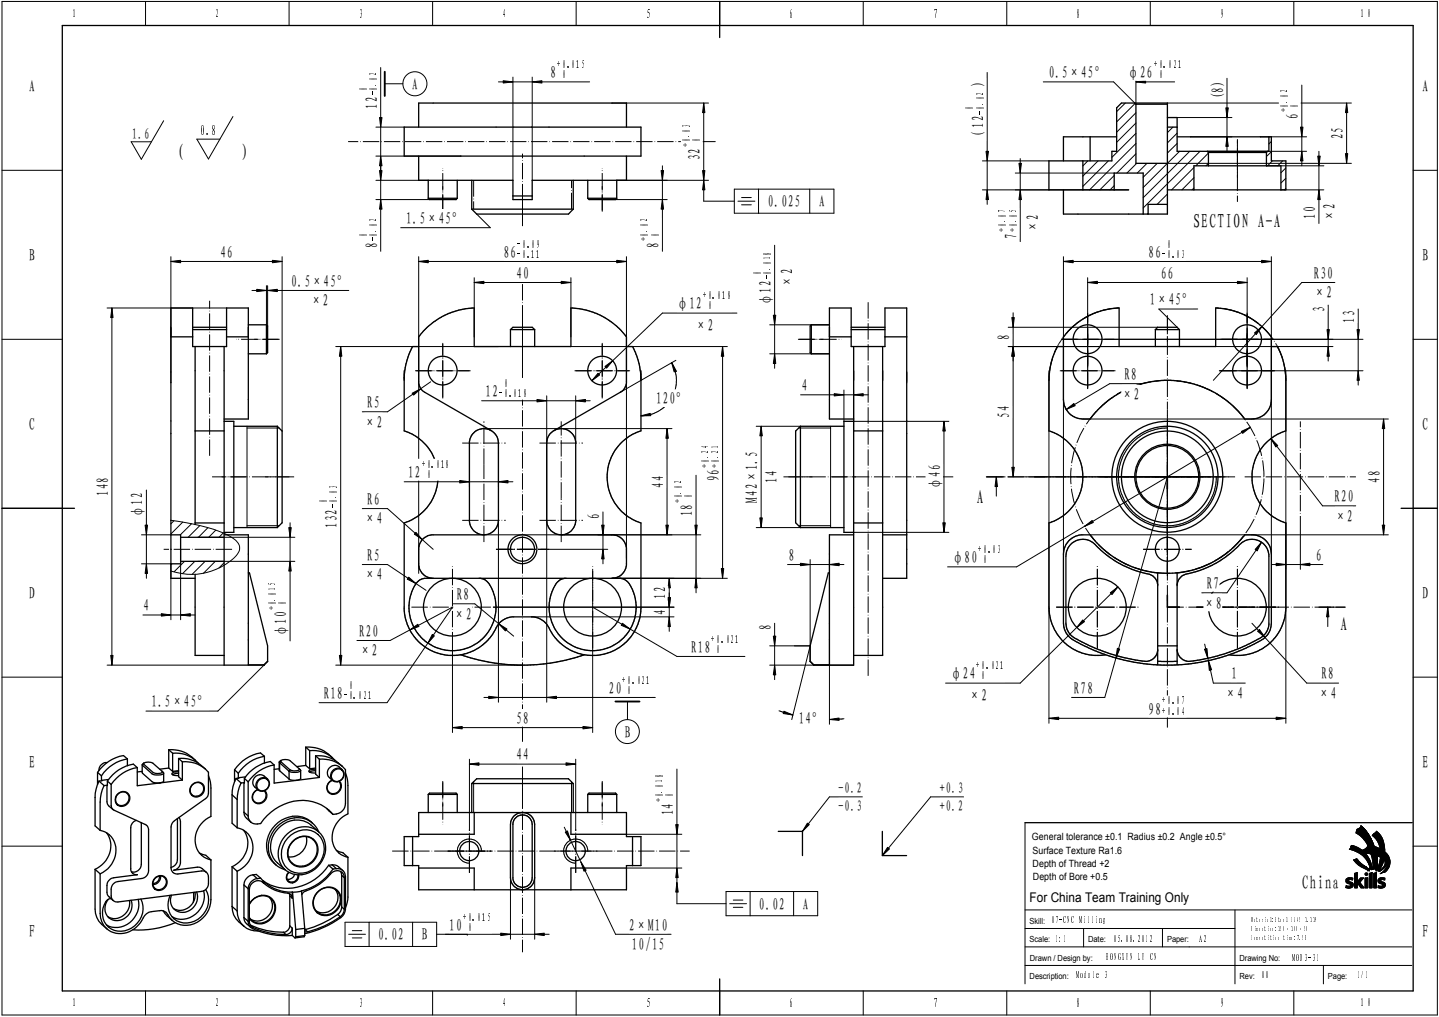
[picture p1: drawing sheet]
<svg xmlns="http://www.w3.org/2000/svg" width="420mm" height="297mm" viewBox="0 0 420 297" stroke-linecap="round" stroke-linejoin="round" font-family="sans-serif">
<defs><g id="words">
<g font-size="5.8">
<text x="51.5" y="46.4">(</text>
<text x="70.8" y="46.4">)</text>
<text x="348.4" y="66.5">SECTION A-A</text>
<text x="285.2" y="147.1">A</text>
<text x="391.4" y="184.2">A</text>
</g>
<text font-size="5.5" x="380.2" y="259.6">China</text>
<g font-size="5">
<text x="8.5" y="26.9">A</text>
<text x="415.3" y="26.9">A</text>
<text x="8.5" y="76.2">B</text>
<text x="415.3" y="76.2">B</text>
<text x="8.5" y="125.6">C</text>
<text x="415.3" y="125.6">C</text>
<text x="8.5" y="174.9">D</text>
<text x="415.3" y="174.9">D</text>
<text x="8.5" y="224.3">E</text>
<text x="415.3" y="224.3">E</text>
<text x="8.5" y="273.6">F</text>
<text x="415.3" y="273.6">F</text>
</g>
<g font-size="4.9">
<text x="160.7" y="22.8">8</text>
<text x="306.2" y="22.8">0.5×45°</text>
<text x="329.3" y="22.8">φ26</text>
<text x="120.4" y="26.2">A</text>
<text x="287.3" y="26.1" transform="rotate(-90 287.3 26.1)">）</text>
<text x="357.3" y="29" transform="rotate(-90 357.3 29)">(8)</text>
<text x="110.2" y="31.7" transform="rotate(-90 110.2 31.7)">12</text>
<text x="379.1" y="34.8" transform="rotate(-90 379.1 34.8)">6</text>
<text x="287.3" y="41" transform="rotate(-90 287.3 41)">（12</text>
<text x="392.2" y="40.7" transform="rotate(-90 392.2 40.7)">25</text>
<text x="204.5" y="46.9" transform="rotate(-90 204.5 46.9)">32</text>
<text x="118.6" y="65.4">1.5×45°</text>
<text x="224.2" y="60.5">0.025</text>
<text x="239.2" y="60.5">A</text>
<text x="384.1" y="63.8" transform="rotate(-90 384.1 63.8)">10</text>
<text x="389.8" y="64.6" transform="rotate(-90 389.8 64.6)">×2</text>
<text x="296.9" y="69.7" transform="rotate(-90 296.9 69.7)">7</text>
<text x="303.2" y="67.8" transform="rotate(-90 303.2 67.8)">×2</text>
<text x="64.4" y="75.3">46</text>
<text x="110.2" y="72.5" transform="rotate(-90 110.2 72.5)">8</text>
<text x="147.1" y="75.3">86</text>
<text x="192.4" y="72.5" transform="rotate(-90 192.4 72.5)">8</text>
<text x="335.4" y="75.3">86</text>
<text x="85" y="83.7">0.5×45°</text>
<text x="150.8" y="81.4">40</text>
<text x="231.5" y="83.7" transform="rotate(-90 231.5 83.7)">×2</text>
<text x="339.1" y="81.4">66</text>
<text x="383.6" y="81.4">R30</text>
<text x="90.8" y="89.5">×2</text>
<text x="225.2" y="89.1" transform="rotate(-90 225.2 89.1)">φ12</text>
<text x="335.7" y="89.2">1×45°</text>
<text x="383.7" y="87.1">×2</text>
<text x="197.7" y="90.4">φ12</text>
<text x="386.8" y="91.1" transform="rotate(-90 386.8 91.1)">3</text>
<text x="395.6" y="94.3" transform="rotate(-90 395.6 94.3)">13</text>
<text x="203.1" y="96.7">×2</text>
<text x="294.8" y="99.2" transform="rotate(-90 294.8 99.2)">8</text>
<text x="328.3" y="111">R8</text>
<text x="107.2" y="119.2">R5</text>
<text x="141.8" y="116">12</text>
<text x="191.5" y="118.1">120°</text>
<text x="234.1" y="114.3">4</text>
<text x="327.5" y="116.7">×2</text>
<text x="106.4" y="124.9">×2</text>
<text x="294.8" y="122" transform="rotate(-90 294.8 122)">54</text>
<text x="119.2" y="139.6">12</text>
<text x="193.8" y="142.5" transform="rotate(-90 193.8 142.5)">44</text>
<text x="210" y="140.5" transform="rotate(-90 210 140.5)">96</text>
<text x="226.9" y="141.1" transform="rotate(-90 226.9 141.1)">14</text>
<text x="274.6" y="142.9" transform="rotate(-90 274.6 142.9)">φ46</text>
<text x="403" y="141.1" transform="rotate(-90 403 141.1)">48</text>
<text x="31.7" y="144.9" transform="rotate(-90 31.7 144.9)">148</text>
<text x="107.2" y="147.4">R6</text>
<text x="221.2" y="146.8" transform="rotate(-90 221.2 146.8)">M42×1.5</text>
<text x="389.6" y="146.7">R20</text>
<text x="41.7" y="151.1" transform="rotate(-90 41.7 151.1)">φ12</text>
<text x="98.5" y="154.2" transform="rotate(-90 98.5 154.2)">132</text>
<text x="106.4" y="153.2">×4</text>
<text x="175" y="151.5" transform="rotate(-90 175 151.5)">6</text>
<text x="202.2" y="150.8" transform="rotate(-90 202.2 150.8)">18</text>
<text x="389.8" y="152.4">×2</text>
<text x="107.2" y="163.8">R5</text>
<text x="230.3" y="163.8">8</text>
<text x="278.1" y="164.5">φ80</text>
<text x="384.3" y="163.8">6</text>
<text x="106.4" y="169.5">×4</text>
<text x="352.3" y="172">R7</text>
<text x="41.9" y="178.5">4</text>
<text x="133.3" y="175.3">R8</text>
<text x="194.4" y="179.6" transform="rotate(-90 194.4 179.6)">4</text>
<text x="194.4" y="174.9" transform="rotate(-90 194.4 174.9)">12</text>
<text x="351.5" y="177.8">×8</text>
<text x="83.7" y="185.7" transform="rotate(-90 83.7 185.7)">φ10</text>
<text x="104.8" y="186">R20</text>
<text x="132.5" y="181">×2</text>
<text x="225.2" y="184" transform="rotate(-90 225.2 184)">8</text>
<text x="105.1" y="191.7">×2</text>
<text x="201.8" y="190.7">R18</text>
<text x="177.8" y="202.6">20</text>
<text x="277.6" y="198.4">φ24</text>
<text x="313.6" y="202.6">R78</text>
<text x="359.6" y="198.4">1</text>
<text x="385.8" y="198.4">R8</text>
<text x="44.3" y="206.6">1.5×45°</text>
<text x="94.5" y="204.2">R18</text>
<text x="283" y="204.8">×2</text>
<text x="335.4" y="208.7">98</text>
<text x="357.7" y="204.1">×4</text>
<text x="385" y="204.1">×4</text>
<text x="150.8" y="211.5">58</text>
<text x="182.4" y="215.5">B</text>
<text x="233.2" y="211.6">14°</text>
<text x="150.8" y="222.1">44</text>
<text x="196.7" y="238.2" transform="rotate(-90 196.7 238.2)">14</text>
<text x="221.6" y="265.7">0.02</text>
<text x="234.4" y="265.7">A</text>
<text x="110.4" y="274.7">0.02</text>
<text x="123.2" y="274.7">B</text>
<text x="131.2" y="271.9">10</text>
<text x="183.7" y="271.8">2×M10</text>
<text x="184.5" y="277.5">10/15</text>
</g>
<g font-size="4.4">
<text x="38.6" y="40.5">1.6</text>
<text x="244.8" y="231.7">-0.2</text>
<text x="274.4" y="231.7">+0.3</text>
<text x="244.8" y="236.9">-0.3</text>
<text x="274.4" y="236.9">+0.2</text>
</g>
<text font-size="4.1" x="58.3" y="39.5">0.8</text>
<text font-size="3.9" x="300.6" y="263.5">For China Team Training Only</text>
<g font-size="3.5">
<text x="20.9" y="5.2">1</text>
<text x="62.9" y="5.2">2</text>
<text x="104.8" y="5.2">3</text>
<text x="146.7" y="5.2">4</text>
<text x="188.6" y="5.2">5</text>
<text x="230.5" y="5.2">6</text>
<text x="272.4" y="5.2">7</text>
<text x="314.3" y="5.2">8</text>
<text x="356.2" y="5.2">9</text>
<text x="397.2" y="5.2">1 0</text>
<text x="20.9" y="294.2">1</text>
<text x="62.9" y="294.2">2</text>
<text x="104.8" y="294.2">3</text>
<text x="146.7" y="294.2">4</text>
<text x="188.6" y="294.2">5</text>
<text x="230.5" y="294.2">6</text>
<text x="272.4" y="294.2">7</text>
<text x="314.3" y="294.2">8</text>
<text x="356.2" y="294.2">9</text>
<text x="397.1" y="294.2">1 0</text>
</g>
<g font-size="3.4">
<text x="110.1" y="23.7">0</text>
<text x="110.1" y="22.3">2</text>
<text x="162.7" y="19.9">+0.015</text>
<text x="164.1" y="22.8">0</text>
<text x="336.9" y="19.9">+0.021</text>
<text x="338.3" y="22.8">0</text>
<text x="107.1" y="26.5">00</text>
<text x="110.1" y="27.9">-</text>
<text x="110.1" y="25.1">.</text>
<text x="287.2" y="29.3">0</text>
<text x="287.2" y="27.9">2</text>
<text x="376.1" y="28.6">0</text>
<text x="376.1" y="27.2">2</text>
<text x="284.2" y="32.1">00</text>
<text x="287.2" y="33.5">-</text>
<text x="287.2" y="30.7">.</text>
<text x="376.1" y="32.8">+</text>
<text x="376.1" y="31.4">00</text>
<text x="376.1" y="30">.</text>
<text x="201.5" y="41.5">00</text>
<text x="201.5" y="40.1">.</text>
<text x="201.5" y="38.8">0</text>
<text x="201.5" y="37.4">3</text>
<text x="201.5" y="42.9">+</text>
<text x="110.1" y="65">2</text>
<text x="189.3" y="65">2</text>
<text x="293.8" y="64.9">. .</text>
<text x="293.8" y="63.5">00</text>
<text x="293.8" y="62.1">75</text>
<text x="107.1" y="69.1">00</text>
<text x="110.1" y="70.5">-</text>
<text x="110.1" y="67.7">.</text>
<text x="110.1" y="66.4">0</text>
<text x="189.3" y="70.5">+</text>
<text x="189.3" y="69.1">00</text>
<text x="189.3" y="67.7">.</text>
<text x="189.3" y="66.4">0</text>
<text x="293.8" y="67.7">++</text>
<text x="293.8" y="66.3">00</text>
<text x="151" y="72.3">-0.09</text>
<text x="151" y="75.3">-0.11</text>
<text x="225.1" y="77.4">0</text>
<text x="225.1" y="76">1</text>
<text x="225.1" y="74.6">8</text>
<text x="339.3" y="75.3">-0.03</text>
<text x="340.7" y="72.3">0</text>
<text x="222.2" y="80.2">00</text>
<text x="225.1" y="81.6">-</text>
<text x="225.1" y="78.8">.</text>
<text x="205.2" y="87.4">+0.018</text>
<text x="206.6" y="90.3">0</text>
<text x="147.1" y="113">0</text>
<text x="145.7" y="116">-0.018</text>
<text x="207" y="131.1">41</text>
<text x="123.1" y="136.7">+0.018</text>
<text x="207" y="136.6">++</text>
<text x="207" y="135.2">00</text>
<text x="207" y="133.9">. .</text>
<text x="207" y="132.5">22</text>
<text x="98.4" y="142.8">3</text>
<text x="124.5" y="139.6">0</text>
<text x="199.2" y="142.7">0</text>
<text x="199.2" y="141.4">2</text>
<text x="95.4" y="146.9">00</text>
<text x="98.4" y="148.3">-</text>
<text x="98.4" y="145.5">.</text>
<text x="98.4" y="144.1">0</text>
<text x="199.2" y="146.9">+</text>
<text x="199.2" y="145.5">00</text>
<text x="199.2" y="144.1">.</text>
<text x="285.6" y="161.5">+0.03</text>
<text x="287" y="164.5">0</text>
<text x="80.7" y="172.6">1</text>
<text x="80.7" y="171.2">5</text>
<text x="80.7" y="178.2">+</text>
<text x="80.7" y="176.8">00</text>
<text x="80.7" y="175.4">.</text>
<text x="80.7" y="174">0</text>
<text x="207.7" y="187.7">+0.021</text>
<text x="209.1" y="190.7">0</text>
<text x="285.1" y="195.5">+0.021</text>
<text x="101.8" y="201.2">0</text>
<text x="181.7" y="199.6">+0.021</text>
<text x="183.1" y="202.6">0</text>
<text x="286.5" y="198.4">0</text>
<text x="100.4" y="204.2">-0.021</text>
<text x="339.3" y="205.7">+0.07</text>
<text x="339.3" y="208.7">+0.04</text>
<text x="193.6" y="227.3">8</text>
<text x="193.6" y="232.9">00</text>
<text x="193.6" y="231.5">.</text>
<text x="193.6" y="230.1">0</text>
<text x="193.6" y="228.7">1</text>
<text x="193.6" y="234.2">+</text>
<text x="135.1" y="268.9">+0.015</text>
<text x="136.5" y="271.9">0</text>
</g>
<g font-size="2.9">
<text x="301.3" y="245.4">General tolerance ±0.1 Radius ±0.2 Angle ±0.5°</text>
<text x="301.5" y="249.3">Surface Texture Ra1.6</text>
<text x="301.5" y="253.3">Depth of Thread +2</text>
<text x="301.6" y="257.1">Depth of Bore +0.5</text>
<text x="306.8" y="269.6">07-CNC Milling</text>
<text x="307.9" y="275.1">1:1</text>
<text x="324.9" y="275">05.08.2012</text>
<text x="350.2" y="275.1">A2</text>
<text x="322.9" y="280.4">HONGXUN LU CN</text>
<text x="377.3" y="280.7">MOD3-31</text>
<text x="314.1" y="285.7">Module 3</text>
<text x="368.2" y="285.6">00</text>
<text x="396.1" y="285.7">1/1</text>
</g>
<g font-size="2.5">
<text x="300.6" y="269.7">Skill:</text>
<text x="300.6" y="275.2">Scale:</text>
<text x="317.7" y="275.2">Date:</text>
<text x="340.8" y="275.2">Paper:</text>
<text x="300.7" y="280.5">Drawn / Design by:</text>
<text x="361.9" y="280.5">Drawing No:</text>
<text x="300.6" y="286">Description:</text>
<text x="361.9" y="286">Rev:</text>
<text x="387.7" y="286">Page:</text>
</g>
<g font-size="1.9">
<text x="365.2" y="269.3">Material:Steel CK45 1.119</text>
<text x="365.2" y="272">Dimention:150×100×50</text>
<text x="365.2" y="274.7">Competition time:7.5H</text>
</g>
</g></defs>
<path d="M18.2 7.5h394.4v281.9h-394.4zM210.1 .4v10.6M.6 148.5h21.1M409.1 148.5h10.6M210.1 285.9v10.6" fill="none" stroke="#000" stroke-width=".38"/>
<g fill="none" stroke="#000" stroke-width=".29">
<path d="M.6 .4h419.1v296.1h-419.1zM42.5 .4v7.1M84.4 .4v7.1M126.3 .4v7.1M168.2 .4v7.1M210.1 .4v7.1M252 .4v7.1M294 .4v7.1M335.9 .4v7.1M377.8 .4v7.1M.6 49.7h17.6M412.6 49.7h7.1"/>
<path d="M.6 99.1h17.6M412.6 99.1h7.1M.6 148.5h17.6M412.6 148.5h7.1M.6 197.8h17.6M412.6 197.8h7.1M.6 247.1h17.6M412.6 247.1h7.1M42.5 289.4v7.1M84.4 289.4v7.1M126.3 289.4v7.1M168.2 289.4v7.1"/>
<path d="M210.1 289.4v7.1M252 289.4v7.1M294 289.4v7.1M335.9 289.4v7.1M377.8 289.4v7.1"/>
</g>
<path d="M20.9 2.2h1.2v3.5h-1.2z" fill-rule="evenodd" fill="#fff"/>
<path d="M20.9 2.2h1.2v3.5h-1.2z" fill="none" stroke="#fff" stroke-width=".29"/>
<path d="M62.9 2.2h1.1v3.5h-1.1z" fill-rule="evenodd" fill="#fff"/>
<path d="M62.9 2.2h1.1v3.5h-1.1z" fill="none" stroke="#fff" stroke-width=".29"/>
<path d="M104.8 2.2h1.1v3.5h-1.1z" fill-rule="evenodd" fill="#fff"/>
<path d="M104.8 2.2h1.1v3.5h-1.1z" fill="none" stroke="#fff" stroke-width=".29"/>
<path d="M146.7 2.2h1.1v3.5h-1.1z" fill-rule="evenodd" fill="#fff"/>
<path d="M146.7 2.2h1.1v3.5h-1.1z" fill="none" stroke="#fff" stroke-width=".29"/>
<path d="M188.6 2.2h1.1v3.5h-1.1z" fill-rule="evenodd" fill="#fff"/>
<path d="M188.6 2.2h1.1v3.5h-1.1z" fill="none" stroke="#fff" stroke-width=".29"/>
<path d="M230.5 2.2h1.1v3.5h-1.1z" fill-rule="evenodd" fill="#fff"/>
<path d="M230.5 2.2h1.1v3.5h-1.1z" fill="none" stroke="#fff" stroke-width=".29"/>
<path d="M272.4 2.2h1.1v3.5h-1.1z" fill-rule="evenodd" fill="#fff"/>
<path d="M272.4 2.2h1.1v3.5h-1.1z" fill="none" stroke="#fff" stroke-width=".29"/>
<path d="M314.3 2.2h1.2v3.5h-1.2z" fill-rule="evenodd" fill="#fff"/>
<path d="M314.3 2.2h1.2v3.5h-1.2z" fill="none" stroke="#fff" stroke-width=".29"/>
<path d="M356.2 2.2h1.2v3.5h-1.2z" fill-rule="evenodd" fill="#fff"/>
<path d="M356.2 2.2h1.2v3.5h-1.2z" fill="none" stroke="#fff" stroke-width=".29"/>
<path d="M397.2 2.2h3v3.5h-3z" fill-rule="evenodd" fill="#fff"/>
<path d="M397.2 2.2h3v3.5h-3z" fill="none" stroke="#fff" stroke-width=".29"/>
<path d="M415.3 22.6h1.7v5h-1.7z" fill-rule="evenodd" fill="#fff"/>
<path d="M415.3 22.6h1.7v5h-1.7z" fill="none" stroke="#fff" stroke-width=".29"/>
<path d="M415.3 72h1.7v4.9h-1.7z" fill-rule="evenodd" fill="#fff"/>
<path d="M415.3 72h1.7v4.9h-1.7z" fill="none" stroke="#fff" stroke-width=".29"/>
<path d="M415.3 121.3h1.7v4.9h-1.7z" fill-rule="evenodd" fill="#fff"/>
<path d="M415.3 121.3h1.7v4.9h-1.7z" fill="none" stroke="#fff" stroke-width=".29"/>
<path d="M415.3 170.6h1.7v5h-1.7z" fill-rule="evenodd" fill="#fff"/>
<path d="M415.3 170.6h1.7v5h-1.7z" fill="none" stroke="#fff" stroke-width=".29"/>
<path d="M415.3 220h1.7v4.9h-1.7z" fill-rule="evenodd" fill="#fff"/>
<path d="M415.3 220h1.7v4.9h-1.7z" fill="none" stroke="#fff" stroke-width=".29"/>
<path d="M415.3 269.3h1.7v5h-1.7z" fill-rule="evenodd" fill="#fff"/>
<path d="M415.3 269.3h1.7v5h-1.7z" fill="none" stroke="#fff" stroke-width=".29"/>
<path d="M8.5 269.3h1.7v5h-1.7z" fill-rule="evenodd" fill="#fff"/>
<path d="M8.5 269.3h1.7v5h-1.7z" fill="none" stroke="#fff" stroke-width=".29"/>
<path d="M8.5 220h1.7v4.9h-1.7z" fill-rule="evenodd" fill="#fff"/>
<path d="M8.5 220h1.7v4.9h-1.7z" fill="none" stroke="#fff" stroke-width=".29"/>
<path d="M8.5 170.6h1.7v5h-1.7z" fill-rule="evenodd" fill="#fff"/>
<path d="M8.5 170.6h1.7v5h-1.7z" fill="none" stroke="#fff" stroke-width=".29"/>
<path d="M8.5 121.3h1.7v4.9h-1.7z" fill-rule="evenodd" fill="#fff"/>
<path d="M8.5 121.3h1.7v4.9h-1.7z" fill="none" stroke="#fff" stroke-width=".29"/>
<path d="M8.5 72h1.7v4.9h-1.7z" fill-rule="evenodd" fill="#fff"/>
<path d="M8.5 72h1.7v4.9h-1.7z" fill="none" stroke="#fff" stroke-width=".29"/>
<path d="M8.5 22.6h1.7v5h-1.7z" fill-rule="evenodd" fill="#fff"/>
<path d="M8.5 22.6h1.7v5h-1.7z" fill="none" stroke="#fff" stroke-width=".29"/>
<path d="M20.9 291.2h1.2v3.5h-1.2z" fill-rule="evenodd" fill="#fff"/>
<path d="M20.9 291.2h1.2v3.5h-1.2z" fill="none" stroke="#fff" stroke-width=".29"/>
<path d="M62.9 291.2h1.1v3.5h-1.1z" fill-rule="evenodd" fill="#fff"/>
<path d="M62.9 291.2h1.1v3.5h-1.1z" fill="none" stroke="#fff" stroke-width=".29"/>
<path d="M104.8 291.2h1.1v3.5h-1.1z" fill-rule="evenodd" fill="#fff"/>
<path d="M104.8 291.2h1.1v3.5h-1.1z" fill="none" stroke="#fff" stroke-width=".29"/>
<path d="M146.7 291.2h1.1v3.5h-1.1z" fill-rule="evenodd" fill="#fff"/>
<path d="M146.7 291.2h1.1v3.5h-1.1z" fill="none" stroke="#fff" stroke-width=".29"/>
<path d="M188.6 291.2h1.1v3.5h-1.1z" fill-rule="evenodd" fill="#fff"/>
<path d="M188.6 291.2h1.1v3.5h-1.1z" fill="none" stroke="#fff" stroke-width=".29"/>
<path d="M230.5 291.2h1.1v3.5h-1.1z" fill-rule="evenodd" fill="#fff"/>
<path d="M230.5 291.2h1.1v3.5h-1.1z" fill="none" stroke="#fff" stroke-width=".29"/>
<path d="M272.4 291.2h1.1v3.5h-1.1z" fill-rule="evenodd" fill="#fff"/>
<path d="M272.4 291.2h1.1v3.5h-1.1z" fill="none" stroke="#fff" stroke-width=".29"/>
<path d="M314.3 291.2h1.2v3.5h-1.2z" fill-rule="evenodd" fill="#fff"/>
<path d="M314.3 291.2h1.2v3.5h-1.2z" fill="none" stroke="#fff" stroke-width=".29"/>
<path d="M356.2 291.2h1.2v3.5h-1.2z" fill-rule="evenodd" fill="#fff"/>
<path d="M356.2 291.2h1.2v3.5h-1.2z" fill="none" stroke="#fff" stroke-width=".29"/>
<path d="M397.1 291.2h3.2v3.5h-3.2z" fill-rule="evenodd" fill="#fff"/>
<path d="M397.1 291.2h3.2v3.5h-3.2z" fill="none" stroke="#fff" stroke-width=".29"/>
<g fill="none" stroke="#000" stroke-width=".29" stroke-dasharray="4.8 .6 .2 .6" stroke-linecap="butt">
<path d="M361.3 48v-7.4M361.3 41v10.9M361.3 44.9v14.1M129.3 61.8v-7.4M129.3 61.5v-12.4M152.6 66v-8.4M152.6 64.6v-19.7M175.8 61.8v-7.4M175.8 61.5v-12.4M152.6 115.3v-15.5M317.6 113.5v-16.2M317.6 113.2v-15.5"/>
<path d="M364.1 113.5v-16.2M364.1 113.2v-15.5M71.8 139.3h-9.9M84.5 139.3h-19.8M85.9 139.3h-8.5M228.8 139.3h8.4M230.2 139.3h19.7M302 139.3h46.6M321.1 139.3h39.5M322.5 139.3h36.7M323.9 139.3h33.9M328.2 139.3h25.4"/>
<path d="M340.9 152v-25.4M340.9 156.2v-33.8M340.9 157.6v-36.7M340.9 159v-39.5M67.8 160.4h-20M120.1 177.3h24M144.8 160.4h15.5M145.5 160.4h14.1M308.4 177.3h24M333.8 160.4h14.1M340.9 167.5v-14.1M340.9 177.3h51.9"/>
<path d="M340.9 168.2v-15.5M349.3 177.3h24M132.1 189.4v-24M173 187.9v-21.1M173 189.4v-24M320.4 189.4v-24M361.3 189.4v-24"/>
</g>
<g fill="none" stroke="#000" stroke-width=".38">
<path d="M118 37.1h69.1v8.5h-69.1zM122.2 37.1v-7h60.7v7M318.3 40v7M326 40h-15.5v7M331.3 30.1l.4 .3M331.7 30.4v17.3h9.2M331.7 30.4h9.2M340.9 37.1h2.8M340.9 34.3h2.8v9.9h26.8v-4.2M343.7 40h27.5v7h4.2v8.5h-34.5M122.2 45.6v7.1h27.6v5.6h5.6v-5.6h27.5v-7.1M125 57.9l.4 .4h7.8l.3-.4"/>
<path d="M125 57.9h8.5M125 52.7v5.2M133.5 52.7v5.2M137.7 52.7v8.4M149.8 57.2h5.6M167.4 52.7v8.4M171.6 57.9l.4 .4h7.7l.4-.4M171.6 57.9h8.5M171.6 52.7v5.2M180.1 52.7v5.2M310.5 55.5v7h30.4v-32.4h-13.5l-1.4 1.4v12.7h-1.4v2.8h-18.3v8.5h23.3M316.2 47v8.5"/>
<path d="M325.3 55.5v-5h8.5v12M340.9 59.7h-5.7v2.8M348.6 55.5v-7.1h25.4v7.1M352.5 44.2l.3 .3M352.8 44.5h17M352.8 44.5v3.9M369.8 44.5v3.9M370.2 44.2l-.4 .3M137.7 61.1h29.7M137.7 61.1l1.5 1.4h26.8l1.4-1.4M49.9 95.6v73.3h7.1M72.5 95.6v26.8h-7.1"/>
<path d="M242.2 95.6v26.8h7M57 108.3v44.9M65.4 108.3v86h11.7M118 108.3v17.6a13.8 13.8 0 0 1 6.3 4l1.7 2.3 1.2 2.8a14.6 14.6 0 0 1 .3 7.4 14.2 14.2 0 0 1-9.5 10.3v25.5a14 14 0 0 0 3.2 8.1l.3 .3a14.2 14.2 0 0 0 14.2 4.4 14.9 14.9 0 0 0 9.8-8.6 5.9 5.9 0 0 1 4.1-2.2h6a6.2 6.2 0 0 1 5.3 4.3 14 14 0 0 0 11.5 6.9 13.9 13.9 0 0 0 11.2-4.8 14.2 14.2 0 0 0 3.4-7.1l.1-1.7v-25.1l-1.9-.7a14 14 0 0 1-5.6-5l-1.3-2.6a12.4 12.4 0 0 1-1-6.2 13.7 13.7 0 0 1 3.6-8.3l.2-.3a13.9 13.9 0 0 1 6-3.7v-17.6M249.2 108.3v86h-11.6M257.7 108.3v83.1h-8.5M264.7 108.7v60.2h-7M310.5 116.7a5.7 5.7 0 0 0 5.7 5.7h2.1a28.8 28.8 0 0 1 9.9-8.4l1.9-.8a29 29 0 0 1 9.5-2.1 25.6 25.6 0 0 1 7.1 .6l4.5 1.3 4.1 2.1 3.2 2.1 1.6 1.4 3.3 3.8a6.8 6.8 0 0 0 6.3-1.8 5.5 5.5 0 0 0 1.5-3.9M57 125.9h8.4M65.4 123.1h2.9v32.4h-2.9M68.3 124.5h12.7M81 124.5v29.6"/>
<path d="M81 124.5l1.4 1.4v26.8l-1.4 1.4M233.7 124.5h12.7M233.7 124.5v29.6M233.7 124.5l-1.4 1.4v26.8l1.4 1.4M249.2 125.9h8.5M249.2 123.1h-2.8v32.4h2.8M306.3 125.9l2 .7a15.3 15.3 0 0 1 4.3 3.3l1.7 2.3 .9 2a14.1 14.1 0 0 1-8.9 18.5v24.6l.1 2.2 .5 1.9a14.1 14.1 0 0 0 2.5 4.8 13.9 13.9 0 0 0 10.1 5.2l3.3-.2M340.9 139.3v3.5M375.4 125.9a13.9 13.9 0 0 0-9.4 9.9l-.4 2.4 .2 3.8a13.6 13.6 0 0 0 3.3 6.7l.3 .3a15.1 15.1 0 0 0 6 3.7v25.1l-.1 1.7a14 14 0 0 1-3.5 7.4 14 14 0 0 1-9.6 4.5l-3.3-.2M57 152.7h8.4M65.4 156.2h7.1v38l4.6 .1M68.3 154.1h12.7"/>
<path d="M137.1 152a4.2 4.2 0 0 0 4.2 4.2M141.3 156.2h-15.2a4.3 4.3 0 0 0-3.9 3.8v5.1a4.3 4.3 0 0 0 4.3 3.8M145.5 152a4.3 4.3 0 0 1-4.2 4.2M159.6 152a4.2 4.2 0 0 0 4.3 4.2M163.9 156.2h15.2a4.3 4.3 0 0 1 3.8 3.8v5.1a4.3 4.3 0 0 1-4.2 3.8M168.1 152a4.2 4.2 0 0 1-4.2 4.2M233.7 154.1h12.7M249.2 156.2h-7v38h-4.6M249.2 152.7h8.5M257.7 156.2h7M57 167.8v23.6h8.4M72.5 167.3h.3l5.3 21.3v4.6"/>
<path d="M140.2 168.9a5.3 5.3 0 0 1 3.9 4.3 12.7 12.7 0 0 1-13.8 16.7 12.7 12.7 0 0 1-8.4-20l.6-.5 1.5-.5h57.2a5 5 0 0 1 3.7 3.9 12.4 12.4 0 0 1 .2 8.6 12.7 12.7 0 0 1-11 8.6 12.7 12.7 0 0 1-12.3-6.7l-1.2-3.5a12.1 12.1 0 0 1 .1-5.4l.4-1.2a5.3 5.3 0 0 1 3.8-4.3M242.2 167.3h-.4l-5.3 21.3v4.6l1.1 1.1M338 167.3h5.7M338 167.3a30.8 30.8 0 0 1-7.6-1.8l-1.9-.9a27.7 27.7 0 0 1-10.2-8.4h-2.5a5.7 5.7 0 0 0-5.3 5.6v20.2a6.6 6.6 0 0 0 4.7 5.9l4.5 2.2 3.2 1.2M338 167.3v26.9M338 170.7a3.7 3.7 0 0 0-3.6-3.2l-4-1.3-3.8-1.7-2.4-1.6-3.2-2.7a6.1 6.1 0 0 0-5.8-2.6 4.9 4.9 0 0 0-4 4.8v19.6a5.5 5.5 0 0 0 4 5.1l4.8 2.3 3.5 1.4 4.4 1.2 4.1 .8a5.1 5.1 0 0 0 5-.6l.7-1 .3-1.2M340.9 173.8v3.5h3.5M343.7 167.3a30.8 30.8 0 0 0 7.7-1.8l1.9-.9a31.8 31.8 0 0 0 6.8-4.7l3.3-3.7h2.6a5.7 5.7 0 0 1 5.2 5.6v20.2a6.1 6.1 0 0 1-4.3 5.7l-4.9 2.4-5.9 2.1-5.8 1.3-6.6 .7M343.7 167.3v26.9M343.7 170.7a4 4 0 0 1 4.1-3.4 28.9 28.9 0 0 0 8.7-3.7l4.3-3.4a6.2 6.2 0 0 1 4.9-2.7 4.9 4.9 0 0 1 4.8 4.5v20.4a5.5 5.5 0 0 1-3.9 4.7l-6.4 2.9-7.2 2.2a20.9 20.9 0 0 1-6.9 .8l-.8-.3a3.6 3.6 0 0 1-1.6-2.7M78.1 193.1l-1 1.2M134.6 191.2l3.6 1.2 4.9 1.1 8 .8 5.5-.2 4.2-.4 4.5-.9 5.3-1.6"/>
<path d="M236.5 193.1l1.1 1.1M237.6 194.2v.1M322.9 191.3l4.4 1.3 4.1 .9 6.6 .7M338 194.2h5.7M338 188.6h5.7M338 193.1h5.7"/>
<circle cx="340.8" cy="139.2" r="9.5"/>
<circle cx="340.8" cy="139.2" r="16.2"/>
<circle cx="340.8" cy="139.3" r="9.2"/>
<circle cx="340.8" cy="139.3" r="13.4"/>
<circle cx="340.8" cy="139.3" r="14.8"/>
<circle cx="132.1" cy="177.3" r="8.4"/>
<circle cx="152.5" cy="160.4" r="4.2"/>
<circle cx="152.6" cy="160.4" r="3.5"/>
<circle cx="173" cy="177.3" r="8.4"/>
<circle cx="320.4" cy="177.3" r="8.4"/>
<circle cx="340.8" cy="160.4" r="3.5"/>
<circle cx="361.3" cy="177.3" r="8.4"/>
</g>
<g fill="none" stroke="#000" stroke-width=".29">
<path d="M328.6 30.1l-2.6 2.5M331.5 30.2l-5.5 5.4M331.7 38.9l-7.1 7.1M331.7 35.9l-5.7 5.7M331.7 32.9l-5.7 5.7M342.5 37.1l-1.6 1.6M343.7 38.9l-2.8 2.8M317.6 47l-1.4 1.5M320.6 47l-4.4 4.4M323.6 47l-7.4 7.4M325.3 54.2l-1.2 1.3M325.3 51.3l-4.2 4.2"/>
<path d="M331.7 44.9l-5.6 5.6M331.7 41.9l-13.6 13.6M331.9 47.7l-2.9 2.8M334.9 47.7l-2.8 2.8M337.9 47.7l-4.1 4.1M340.9 59.7h.1M340.9 56.7l-3 3M343.7 41.9l-2.8 2.8M344.4 44.2l-10.6 10.6M347.4 44.2l-13.6 13.5M348.6 48.9l-6.5 6.6M348.6 51.9l-3.5 3.6"/>
<path d="M348.6 54.9l-.5 .6M350.4 44.2l-16.6 16.5M352.8 44.7l-3.6 3.7M352.8 47.7l-.7 .7M371.2 44.3l-1.4 1.4M371.2 41.3l-.7 .7M371.5 47l-1.4 1.4M374.5 47l-1.4 1.4M375.4 49.1l-1.4 1.4M375.4 52.1l-1.4 1.4M375.4 55l-.4 .5M335.2 62.3l-.2 .2"/>
<path d="M72.1 124.5v29.6M72.1 125h9.4M233.2 125h9.3M242.5 124.5v29.6M302 139.3h3.6M340.9 139.3l-18.3 64.4h-9.7M49.9 152a49 49 0 0 1 17.7 4.9 3.5 3.5 0 0 1 2.2 4.1 14.5 14.5 0 0 1-9.4 6.2 18.7 18.7 0 0 1-10.5-.4M72.1 153.5h9.4M233.2 153.5h9.3M389.3 177.3h3.5M326.3 189.4l.6 .2-1.1 2.6z"/>
</g>
<path d="M326.3 189.4l.6 .2-1.1 2.6z" fill="#000"/>
<path d="M313.6 198.4h5.5v4.9h-5.5z" fill-rule="evenodd" fill="#fff"/>
<path d="M313.6 198.4h5.5v4.9h-5.5z" fill="none" stroke="#fff" stroke-width=".29"/>
<path d="M310.5 76.4l2.8-.4v.8zM310.5 76.4h60.7M310.5 75v86.8M368.4 76l2.8 .4-2.8 .4zM371.2 75v86.8" fill="none" stroke="#000" stroke-width=".29"/>
<path d="M310.5 76.4l2.8-.4v.8zM368.4 76l2.8 .4-2.8 .4z" fill="#000"/>
<path d="M335.4 69.8h11v6.1h-11z" fill-rule="evenodd" fill="#fff"/>
<path d="M335.4 69.8h11v6.1h-11z" fill="none" stroke="#fff" stroke-width=".29"/>
<path d="M317.6 82.5l2.8-.3v.6zM317.6 82.5h46.5M317.6 81.1v32.4M361.3 82.2l2.8 .3-2.8 .3zM364.1 81.1v32.4" fill="none" stroke="#000" stroke-width=".29"/>
<path d="M317.6 82.5l2.8-.3v.6zM361.3 82.2l2.8 .3-2.8 .3z" fill="#000"/>
<path d="M339.1 77.3h3.5v4.8h-3.5z" fill-rule="evenodd" fill="#fff"/>
<path d="M339.1 77.3h3.5v4.8h-3.5z" fill="none" stroke="#fff" stroke-width=".29"/>
<path d="M340.9 125a14.4 14.4 0 0 0-14 11.2 14.2 14.2 0 0 0 0 6.3l1.3 3.5a14.3 14.3 0 0 0 10.3 7.4 14.1 14.1 0 0 0 11.1-2.8 13.7 13.7 0 0 0 5.2-8.4l.4-2.9M236.5 188.6l-5.3 21.6M242.2 186.9v24.6M227.4 207.6l4.1 1.2M228.9 207.7l2.6 1.1-2.8-.4zM242.2 210.1l2.8-.4v.7zM246.4 209.9l-4.2 .2" fill="none" stroke="#000" stroke-width=".29"/>
<path d="M228.9 207.7l2.6 1.1-2.8-.4zM242.2 210.1l2.8-.4v.7z" fill="#000"/>
<path d="M233.2 207.4h7.2v4.8h-7.2z" fill-rule="evenodd" fill="#fff"/>
<path d="M233.2 207.4h7.2v4.8h-7.2z" fill="none" stroke="#fff" stroke-width=".29"/>
<path d="M224.7 188.6h11.8M224.7 194.3h24.5M225.8 185.8h.7l-.3 2.8zM226.2 194.3l.3 2.8h-.7zM226.2 182v16.5" fill="none" stroke="#000" stroke-width=".29"/>
<path d="M226.2 194.3l.3 2.8h-.7zM225.8 185.8h.7l-.3 2.8z" fill="#000"/>
<path d="M220.9 182.4h4.8v1.6h-4.8z" fill-rule="evenodd" fill="#fff"/>
<path d="M220.9 182.4h4.8v1.6h-4.8z" fill="none" stroke="#fff" stroke-width=".29"/>
<path d="M229.9 164.9h16.5M233.7 164.5l2.8 .4-2.8 .3zM236.5 163.4v29.7M242.2 164.9l2.8-.4v.7zM242.2 163.4v23.5" fill="none" stroke="#000" stroke-width=".29"/>
<path d="M233.7 164.5l2.8 .4-2.8 .3zM242.2 164.9l2.8-.4v.7z" fill="#000"/>
<path d="M230.3 159.6h1.6v4.8h-1.6z" fill-rule="evenodd" fill="#fff"/>
<path d="M230.3 159.6h1.6v4.8h-1.6z" fill="none" stroke="#fff" stroke-width=".29"/>
<path d="M220.8 124.5h12.9M222.2 124.5l.4 2.8h-.7zM222.2 124.5v29.6M220.8 154.1h12.9M221.9 151.3h.7l-.4 2.8z" fill="none" stroke="#000" stroke-width=".29"/>
<path d="M222.2 124.5l.4 2.8h-.7zM221.9 151.3h.7l-.4 2.8z" fill="#000"/>
<path d="M216.9 131.8h4.9v15h-4.9z" fill-rule="evenodd" fill="#fff"/>
<path d="M216.9 131.8h4.9v15h-4.9z" fill="none" stroke="#fff" stroke-width=".29"/>
<path d="M222.7 137.5h4.8v3.6h-4.8z" fill-rule="evenodd" fill="#fff"/>
<path d="M222.7 137.5h4.8v3.6h-4.8z" fill="none" stroke="#fff" stroke-width=".29"/>
<path d="M363.4 139.3h32.5M379.7 155.5v-32.4" fill="none" stroke="#000" stroke-width=".29" stroke-dasharray="4.8 .6 .2 .6" stroke-linecap="butt"/>
<path d="M375.4 152.7v13.6M379.7 155.5v10.8M371.2 164.9h15M372.6 164.5l2.8 .4-2.8 .3zM379.7 164.9l2.8-.4v.7z" fill="none" stroke="#000" stroke-width=".29"/>
<path d="M372.6 164.5l2.8 .4-2.8 .3zM379.7 164.9l2.8-.4v.7z" fill="#000"/>
<path d="M384.3 159.6h1.6v4.8h-1.6z" fill-rule="evenodd" fill="#fff"/>
<path d="M384.3 159.6h1.6v4.8h-1.6z" fill="none" stroke="#fff" stroke-width=".29"/>
<path d="M371.1 128.1l2 2-.6 .5zM371.1 128.1l15.1 19.6h9.6" fill="none" stroke="#000" stroke-width=".29"/>
<path d="M371.1 128.1l2 2-.6 .5z" fill="#000"/>
<path d="M389.6 142.5h5.6v4.8h-5.6z" fill-rule="evenodd" fill="#fff"/>
<path d="M389.6 142.5h5.6v4.8h-5.6z" fill="none" stroke="#fff" stroke-width=".29"/>
<path d="M389.8 148.2h5.2v4.8h-5.2z" fill-rule="evenodd" fill="#fff"/>
<path d="M389.8 148.2h5.2v4.8h-5.2z" fill="none" stroke="#fff" stroke-width=".29"/>
<path d="M129.3 228.1v7.4M129.3 228.5v12.3M152.6 223.9v8.5M175.8 228.1v7.4M175.8 228.5v12.3M130.7 248.6h12.7M137.1 254.9v-12.7M168.1 254.9v-12.7" fill="none" stroke="#000" stroke-width=".29" stroke-dasharray="4.8 .6 .2 .6" stroke-linecap="butt"/>
<g fill="none" stroke="#000" stroke-width=".38">
<path d="M122.2 237.3h60.7v7h4.2v8.5h-4.2v7.1h-60.7v-7.1h-4.2v-8.5h4.2zM125 232l.4-.4h7.8l.3 .4M125 232h8.5M125 232v5.3M133.5 232v5.3M137.7 228.9h29.7M137.7 228.9l1.5-1.4h26.8l1.4 1.4M137.7 228.9v8.4M138.5 237.3v6.4h-16.3M150.2 239.2a2.83 2.83 0 0 1 3.2-1.1 2.83 2.83 0 0 1 2 2.7v15.5a2.83 2.83 0 0 1-2.6 2.9 2.83 2.83 0 0 1-3-2.4v-16.4zM152.4 237.3a3.5 3.5 0 0 0-3.4 3.5v15.5a3.5 3.5 0 0 0 3.4 3.5M152.8 237.3a3.5 3.5 0 0 1 3.3 3.5v15.5a3.5 3.5 0 0 1-3.3 3.5"/>
<path d="M166.7 237.3v6.4h16.2M167.4 228.9v8.4M171.6 232l.4-.4h7.7l.4 .4M171.6 232h8.5M171.6 232v5.3M180.1 232v5.3M120.5 244.3v8.5M122.2 253.5h16.3v6.4M182.9 253.5h-16.2v6.4M184.7 244.3v8.5"/>
<circle cx="137" cy="248.6" r="2.8"/>
<circle cx="168.1" cy="248.6" r="2.81"/>
</g>
<path d="M138.3 228.3v9M166.9 228.3v9M140.6 248.6a3.5 3.5 0 0 0-3.5-3.5 3.5 3.5 0 0 0-3.6 3.5 3.5 3.5 0 0 0 3.6 3.5M149 240.8v33.5M156.1 256.3v18M171.6 248.6a3.5 3.5 0 0 0-3.5-3.5 3.5 3.5 0 0 0-3.5 3.5 3.5 3.5 0 0 0 3.5 3.5M130 272.9h30.3M146.2 272.5l2.8 .4-2.8 .4zM156.1 272.9l2.8-.4v.8z" fill="none" stroke="#000" stroke-width=".29"/>
<path d="M146.2 272.5l2.8 .4-2.8 .4zM156.1 272.9l2.8-.4v.8z" fill="#000"/>
<path d="M131.2 266.4h12.4v6.1h-12.4z" fill-rule="evenodd" fill="#fff"/>
<path d="M131.2 266.4h12.4v6.1h-12.4z" fill="none" stroke="#fff" stroke-width=".29"/>
<path d="M137.1 223.2l2.8-.4v.7zM137.1 223.2h31M137.1 221.7v20.5M165.3 222.8l2.8 .4-2.8 .3zM168.1 221.7v20.5" fill="none" stroke="#000" stroke-width=".29"/>
<path d="M137.1 223.2l2.8-.4v.7zM165.3 222.8l2.8 .4-2.8 .3z" fill="#000"/>
<path d="M150.8 217.9h3.6v4.8h-3.6z" fill-rule="evenodd" fill="#fff"/>
<path d="M150.8 217.9h3.6v4.8h-3.6z" fill="none" stroke="#fff" stroke-width=".29"/>
<g fill="none" stroke="#000" stroke-width=".29" stroke-dasharray="4.8 .6 .2 .6" stroke-linecap="butt">
<path d="M81.3 99.1h-12.4M81.6 99.1h-7.4M152.6 92.1v7.7M233 99.1h7.4M233.4 99.1h12.3M309.8 99.1h15.5M310.2 99.1h14.8M340.9 92.1v7.7M356.4 99.1h15.5M356.7 99.1h14.8M121.2 108.3h16.2M121.5 108.3h15.6"/>
<path d="M129.3 116.4v-16.2M129.3 116v-15.5M167.8 108.3h16.2M168.1 108.3h15.5M175.8 116.4v-16.2M175.8 116v-15.5M309.4 108.3h16.3M309.8 108.3h15.5M317.6 106.5v-14.8M317.6 106.8v-15.4M356 108.3h16.3M356.4 108.3h15.5"/>
<path d="M364.1 106.5v-14.8M364.1 106.8v-15.4"/>
</g>
<g fill="none" stroke="#000" stroke-width=".38">
<path d="M56.2 98.4h-6.3v-8.4h6.3v11.2h10v-11.2h6.3v8.4h-6.3M56.2 96.3h10M56.2 95.6h10M72.5 94.9h5.3M77.8 94.9v8.4M77.8 94.9l.3 .3v7.8l-.3 .3M149 96.3h7.1M149 96.3l.8-.7h5.6l.7 .7M149 96.3v4.9M156.1 96.3v4.9M236.9 94.9h5.3M236.9 94.9v8.4"/>
<path d="M236.9 94.9l-.4 .3v7.8l.4 .3M248.5 98.4h-6.3v-8.4h6.3v11.2h9.9v-11.2h6.3v21.5M248.5 96.3h9.9M248.5 95.6h9.9M258.4 98.4h6.3M337.3 96.3h7.1M337.3 96.3l.7-.7h5.7l.7 .7M337.3 96.3v4.9M344.4 96.3v4.9M57 101.2v7.1M65.4 101.2v7.1M72.5 103.3h5.3"/>
<path d="M122.2 101.2h-1.7l-1.1 2.3-1.1 3.9-.3 3.7M182.9 101.2h1.8l.9 1.9a20.6 20.6 0 0 1 1.5 8M236.9 103.3h5.3M249.2 101.2v9.9M257.7 101.2v9.9M310.5 101.2h-1.8a21.1 21.1 0 0 0-2.4 9.9v14.8M310.5 116.7v-18.3l2.5-2.8 3.4-2.6a21 21 0 0 1 8.2-2.9l2.2-.1v11.2h28.2v-11.2l2.5 .2a21.1 21.1 0 0 1 10.9 5.1l2.8 3.1v18.3M371.2 101.2h1.8a20.9 20.9 0 0 1 2.4 8.7v16M143.4 125.8l-19.4-11.2a3.4 3.4 0 0 1-1.8-2.7v-13.5l1.4-1.6 2.1-2a20.2 20.2 0 0 1 7-3.8l3.3-.8 2.5-.2v11.2h28.2v-11.2a21.1 21.1 0 0 1 16.2 8.4v13.5a3.6 3.6 0 0 1-1.8 2.7l-19.4 11.2M143.4 125.8a4.2 4.2 0 0 0-6.3 3.2v23M143.4 125.8a4.1 4.1 0 0 1 2.1 3.6v22.6M161.7 125.8a4.2 4.2 0 0 1 6.4 3.2v23"/>
<path d="M161.7 125.8a4.1 4.1 0 0 0-2.1 3.6v22.6"/>
<circle cx="317.5" cy="99.1" r="4.2"/>
<circle cx="364.1" cy="99.1" r="4.2"/>
<circle cx="129.3" cy="108.2" r="4.2"/>
<circle cx="175.8" cy="108.2" r="4.2"/>
<circle cx="317.6" cy="108.2" r="4.2"/>
<circle cx="364.1" cy="108.2" r="4.2"/>
</g>
<path d="M31.3 90h34.9M32.7 90l.3 2.8h-.7zM32.7 90v104.3M31.3 194.3h34.1M32.3 191.4h.7l-.3 2.9z" fill="none" stroke="#000" stroke-width=".29"/>
<path d="M32.7 90l.3 2.8h-.7zM32.3 191.4h.7l-.3 2.9z" fill="#000"/>
<path d="M27.4 139.4h4.8v5.5h-4.8z" fill-rule="evenodd" fill="#fff"/>
<path d="M27.4 139.4h4.8v5.5h-4.8z" fill="none" stroke="#fff" stroke-width=".29"/>
<path d="M98 101.2h47.5M99.5 101.2l.3 2.9h-.7zM99.5 101.2v93.1M98 194.3h54.6M99.1 191.4h.7l-.3 2.9z" fill="none" stroke="#000" stroke-width=".29"/>
<path d="M99.5 101.2l.3 2.9h-.7zM99.1 191.4h.7l-.3 2.9z" fill="#000"/>
<path d="M92.9 141.3h6.1v12.9h-6.1z" fill-rule="evenodd" fill="#fff"/>
<path d="M92.9 141.3h6.1v12.9h-6.1z" fill="none" stroke="#fff" stroke-width=".29"/>
<path d="M294.4 101.2h32.4M295.8 101.2l.4 2.9h-.8zM295.8 101.2v38.1M294.4 139.3h29.5M295.4 136.5h.8l-.4 2.8z" fill="none" stroke="#000" stroke-width=".29"/>
<path d="M295.8 101.2l.4 2.9h-.8zM295.4 136.5h.8l-.4 2.8z" fill="#000"/>
<path d="M290.5 118.4h4.8v3.6h-4.8z" fill-rule="evenodd" fill="#fff"/>
<path d="M290.5 118.4h4.8v3.6h-4.8z" fill="none" stroke="#fff" stroke-width=".29"/>
<path d="M325 99.1h64.2M387.5 96.3h.6l-.3 2.8zM387.8 89.1v16.4M355 101.2h34.2M387.8 101.2l.3 2.9h-.6z" fill="none" stroke="#000" stroke-width=".29"/>
<path d="M387.5 96.3h.6l-.3 2.8zM387.8 101.2l.3 2.9h-.6z" fill="#000"/>
<path d="M382.5 89.5h4.9v1.6h-4.9z" fill-rule="evenodd" fill="#fff"/>
<path d="M382.5 89.5h4.9v1.6h-4.9z" fill="none" stroke="#fff" stroke-width=".29"/>
<path d="M310.2 99.1h87.8M396.2 96.3h.7l-.3 2.8zM396.6 90.3v22.2M356 108.3h42M396.6 108.3l.3 2.8h-.7z" fill="none" stroke="#000" stroke-width=".29"/>
<path d="M396.2 96.3h.7l-.3 2.8zM396.6 108.3l.3 2.8h-.7z" fill="#000"/>
<path d="M391.3 90.7h4.8v3.6h-4.8z" fill-rule="evenodd" fill="#fff"/>
<path d="M391.3 90.7h4.8v3.6h-4.8z" fill="none" stroke="#fff" stroke-width=".29"/>
<path d="M294.4 95.6h43.6M295.4 92.8h.8l-.4 2.8zM295.8 91.4v14.1M294.4 101.2h32.4M295.8 101.2l.4 2.9h-.8z" fill="none" stroke="#000" stroke-width=".29"/>
<path d="M295.4 92.8h.8l-.4 2.8zM295.8 101.2l.4 2.9h-.8z" fill="#000"/>
<path d="M290.5 97.6h4.8v1.6h-4.8z" fill-rule="evenodd" fill="#fff"/>
<path d="M290.5 97.6h4.8v1.6h-4.8z" fill="none" stroke="#fff" stroke-width=".29"/>
<path d="M134.9 129.4h12.7M141.3 135.8v-12.7M157.5 129.4h12.7M134.9 152h12.7M157.5 152h12.7M163.9 158.3v-12.7" fill="none" stroke="#000" stroke-width=".29" stroke-dasharray="4.8 .6 .2 .6" stroke-linecap="butt"/>
<path d="M197.6 224.6v33.2M182.9 243.7h16.2M182.9 253.5h16.2M197.3 240.8h.7l-.4 2.9zM197.6 253.5l.4 2.8h-.7z" fill="none" stroke="#000" stroke-width=".29"/>
<path d="M197.3 240.8h.7l-.4 2.9zM197.6 253.5l.4 2.8h-.7z" fill="#000"/>
<path d="M191.1 225.8h6.1v12.4h-6.1z" fill-rule="evenodd" fill="#fff"/>
<path d="M191.1 225.8h6.1v12.4h-6.1z" fill="none" stroke="#fff" stroke-width=".29"/>
<path d="M41.3 156.2h8.6M42.4 153.4h.7l-.4 2.8zM42.7 143.1v25.8M41.3 164.7h8.6M42.7 164.7l.4 2.8h-.7z" fill="none" stroke="#000" stroke-width=".29"/>
<path d="M42.4 153.4h.7l-.4 2.8zM42.7 164.7l.4 2.8h-.7z" fill="#000"/>
<path d="M37.5 143.9h4.8v7.2h-4.8z" fill-rule="evenodd" fill="#fff"/>
<path d="M37.5 143.9h4.8v7.2h-4.8z" fill="none" stroke="#fff" stroke-width=".29"/>
<path d="M57.7 156.9h28.4M84.3 154.1h.7l-.3 2.8zM84.7 152.7v34.5M57.7 164h28.4M84.7 164l.3 2.8h-.7z" fill="none" stroke="#000" stroke-width=".29"/>
<path d="M84.3 154.1h.7l-.3 2.8zM84.7 164l.3 2.8h-.7z" fill="#000"/>
<path d="M78.1 169.8h6.1v15.9h-6.1z" fill-rule="evenodd" fill="#fff"/>
<path d="M78.1 169.8h6.1v15.9h-6.1z" fill="none" stroke="#fff" stroke-width=".29"/>
<g fill="none" stroke="#000" stroke-width=".29">
<path d="M145.5 23.9h26.7M146.9 23.6l2.9 .3-2.9 .4zM149.8 22.5v30.2M155.4 23.9l2.8-.3v.7zM155.4 22.5v30.2M50.8 152.1l-.9 .9M53.4 152.5l-3.5 3.5M55.9 153l-3.2 3.2M58.3 153.5l-3.4 3.4M60.7 154.1l-2.8 2.8M63 154.9l-2.1 2M65.2 155.7l-1.2 1.2"/>
<path d="M50.2 164.7l-.3 .2M52.7 160.4v4.3M53.9 164l-3.1 3M56.9 164l-3.6 3.6M59.9 164l-3.8 3.8M62.9 164l-3.5 3.5M65.4 164.4l-1.4 1.5"/>
</g>
<path d="M49.9 156.2h2.8v8.5h-2.8M52.7 156.9h12.7M52.7 164h12.7" fill="none" stroke="#000" stroke-width=".38"/>
<path d="M146.9 23.6l2.9 .3-2.9 .4zM155.4 23.9l2.8-.3v.7z" fill="#000"/>
<path d="M160.7 17.4h10.4v6.1h-10.4z" fill-rule="evenodd" fill="#fff"/>
<path d="M160.7 17.4h10.4v6.1h-10.4z" fill="none" stroke="#fff" stroke-width=".29"/>
<circle cx="340.8" cy="139.3" r="28.2" fill="none" stroke="#000" stroke-width=".29" stroke-dasharray="4.8 .6 .2 .6" stroke-linecap="butt"/>
<path d="M368.3 158.4l-1.2 2.5-.6-.4zM368.3 158.4l-10 14.7h-7.4" fill="none" stroke="#000" stroke-width=".29"/>
<path d="M368.3 158.4l-1.2 2.5-.6-.4z" fill="#000"/>
<path d="M352.3 167.9h3.6v4.8h-3.6z" fill-rule="evenodd" fill="#fff"/>
<path d="M352.3 167.9h3.6v4.8h-3.6z" fill="none" stroke="#fff" stroke-width=".29"/>
<path d="M351.5 173.6h5.2v4.8h-5.2z" fill-rule="evenodd" fill="#fff"/>
<path d="M351.5 173.6h5.2v4.8h-5.2z" fill="none" stroke="#fff" stroke-width=".29"/>
<path d="M351.7 189.6l.7-.2 .3 2.9zM351.7 188.1l2.6 11.4h9.3M352.8 193l1 2.6-.7 .2z" fill="none" stroke="#000" stroke-width=".29"/>
<path d="M351.7 189.6l.7-.2 .3 2.9zM352.8 193l1 2.6-.7 .2z" fill="#000"/>
<path d="M359.6 194.2h1.6v4.9h-1.6z" fill-rule="evenodd" fill="#fff"/>
<path d="M359.6 194.2h1.6v4.9h-1.6z" fill="none" stroke="#fff" stroke-width=".29"/>
<path d="M357.7 199.9h5.3v4.9h-5.3z" fill-rule="evenodd" fill="#fff"/>
<path d="M357.7 199.9h5.3v4.9h-5.3z" fill="none" stroke="#fff" stroke-width=".29"/>
<path d="M311.3 119.6l2.3-1.7 .3 .6zM333.4 112.1h-9.4l-12.7 7.5" fill="none" stroke="#000" stroke-width=".29"/>
<path d="M311.3 119.6l2.3-1.7 .3 .6z" fill="#000"/>
<path d="M328.3 106.8h3.6v4.8h-3.6z" fill-rule="evenodd" fill="#fff"/>
<path d="M328.3 106.8h3.6v4.8h-3.6z" fill="none" stroke="#fff" stroke-width=".29"/>
<path d="M327.5 112.5h5.2v4.8h-5.2z" fill-rule="evenodd" fill="#fff"/>
<path d="M327.5 112.5h5.2v4.8h-5.2z" fill="none" stroke="#fff" stroke-width=".29"/>
<path d="M366.3 97.2l2.2-1.8-1.7 2.3zM389.8 82.5h-9.7l-25.8 28.6" fill="none" stroke="#000" stroke-width=".29"/>
<path d="M366.3 97.2l2.2-1.8-1.7 2.3z" fill="#000"/>
<path d="M383.6 77.3h5.5v4.8h-5.5z" fill-rule="evenodd" fill="#fff"/>
<path d="M383.6 77.3h5.5v4.8h-5.5z" fill="none" stroke="#fff" stroke-width=".29"/>
<path d="M383.7 82.9h5.2v4.9h-5.2z" fill-rule="evenodd" fill="#fff"/>
<path d="M383.7 82.9h5.2v4.9h-5.2z" fill="none" stroke="#fff" stroke-width=".29"/>
<g fill="none" stroke="#000" stroke-width=".29" stroke-dasharray="4.8 .6 .2 .6" stroke-linecap="butt">
<path d="M309.5 99.9l-.2 .3M309.7 99.5l-.2 .4M310 99.1l-.3 .4M310.2 98.8l-.2 .3M310.3 98.6l-.1 .2M310.8 98l-.1 .1M311.3 97.5h-.1M311.5 97.2l-.2 .3M311.8 96.9l-.3 .3M312.1 96.5l-.3 .4M312.4 96.2l-.3 .3M312.7 95.9l-.3 .3"/>
<path d="M313 95.6l-.3 .3M313.3 95.4l-.3 .2M313.6 95.1l-.3 .3M313.9 94.8l-.3 .3M314.3 94.5l-.4 .3M314.6 94.3l-.3 .2M314.9 94.1l-.3 .2M315.5 93.6l-.1 .1M316.3 93.1l-.3 .2M316.7 92.9l-.4 .2M317.1 92.7l-.4 .2M317.4 92.5l-.3 .2"/>
<path d="M317.8 92.2l-.4 .3M318.2 92.1l-.4 .1M318.6 91.9l-.4 .2M319 91.7l-.4 .2M319.4 91.6l-.4 .1M319.7 91.4l-.3 .2M320.2 91.2l-.5 .2M320.5 91.1l-.3 .1M320.6 91.1h-.1M321.3 90.8h-.1M321.4 90.8h-.1M322.1 90.6h-.1"/>
<path d="M322.6 90.5l-.5 .1M323 90.4l-.4 .1M323.4 90.3l-.4 .1M323.8 90.3h-.4M324.2 90.2l-.4 .1M324.6 90.1l-.4 .1M325.1 90.1h-.5M325.5 90l-.4 .1M325.9 90h-.4M326.3 90h-.4M326.8 90h-.5M355.4 90h-.4"/>
<path d="M355.7 90h-.3M356.4 90h-.1M357.1 90.1h-.1M357.5 90.2l-.4-.1M357.9 90.3l-.4-.1M358.3 90.3h-.4M358.8 90.4l-.5-.1M359.1 90.5l-.3-.1M359.6 90.6l-.5-.1M360 90.7l-.4-.1M360.4 90.8l-.4-.1M360.8 91l-.4-.2"/>
<path d="M361.2 91.1l-.4-.1M361.6 91.2l-.4-.1M361.8 91.3l-.2-.1M362.6 91.7l-.2-.1M363.5 92.1l-.3-.2M363.9 92.2l-.4-.1M364.3 92.5l-.4-.3M364.6 92.7l-.3-.2M365 92.9l-.4-.2M365.4 93.1l-.4-.2M365.7 93.3l-.3-.2M366.1 93.6l-.4-.3"/>
<path d="M366.4 93.8l-.3-.2M366.8 94l-.4-.2M367.1 94.3l-.3-.3M367.4 94.4l-.3-.1M367.9 95l-.1-.1M368.7 95.6l-.3-.2M369.1 95.9l-.4-.3M369.3 96.2l-.2-.3M369.6 96.5l-.3-.3M369.9 96.9l-.3-.4M370.2 97.2l-.3-.3M370.5 97.5l-.3-.3"/>
<path d="M370.7 97.8l-.2-.3M371 98.1l-.3-.3M371.3 98.5l-.3-.4M371.5 98.8l-.2-.3M371.7 99.1l-.2-.3M372.1 99.7l-.1-.1M306.3 109.7v.1M306.3 109.8v.1M306.3 110.5v.2M306.3 110.7v.4M306.4 109v.1M306.4 108.5v.5"/>
<path d="M306.5 108.2l-.1 .3M306.6 107.7l-.1 .5M306.7 107.3l-.1 .4M306.7 106.9v.4M306.8 106.5l-.1 .4M306.9 106.1l-.1 .4M307 105.7l-.1 .4M307.1 105.2l-.1 .5M307.2 104.9l-.1 .3M307.4 104.4l-.2 .5M307.6 103.6l-.1 .2M308 102.9l-.1 .1"/>
<path d="M308.1 102.5l-.1 .4M308.3 102.1l-.2 .4M308.5 101.7l-.2 .4M308.7 101.3l-.2 .4M308.9 101l-.2 .3M309.1 100.6l-.2 .4M309.3 100.2l-.2 .4M372.6 100.6l-.2-.3M372.9 101l-.3-.4M373 101.3l-.1-.3M373.2 101.7l-.2-.4M373.4 102.1l-.2-.4"/>
<path d="M373.6 102.5l-.2-.4M373.7 102.9l-.1-.4M373.9 103.3l-.2-.4M374.1 103.6l-.2-.3M374.2 104.1l-.1-.5M374.4 104.4l-.2-.3M374.5 104.9l-.1-.5M374.7 105.7v-.2M374.9 106.5v-.2M375 106.9l-.1-.4M375.1 107.3l-.1-.4M375.1 107.7v-.4"/>
<path d="M375.2 108.2l-.1-.5M375.3 108.5l-.1-.3M375.3 109v-.5M375.4 109.4l-.1-.4M375.4 110.2v-.4M375.4 109.8v-.4M375.4 111.1v-.4M375.4 110.7v-.5"/>
</g>
<path d="M349.7 90.3h-11.3l5.3 5.3" fill="none" stroke="#000" stroke-width=".29"/>
<path d="M335.7 85h12.7v4.8h-12.7z" fill-rule="evenodd" fill="#fff"/>
<path d="M335.7 85h12.7v4.8h-12.7z" fill="none" stroke="#fff" stroke-width=".29"/>
<path d="M215.2 91.4h-21.8l-20.6 19.8M174.6 109l.5 .5-2.3 1.7zM176.6 107l2.3-1.7-1.8 2.2z" fill="none" stroke="#000" stroke-width=".29"/>
<path d="M174.6 109l.5 .5-2.3 1.7zM176.6 107l2.3-1.7-1.8 2.2z" fill="#000"/>
<path d="M197.7 84.9h15.9v6.1h-15.9z" fill-rule="evenodd" fill="#fff"/>
<path d="M197.7 84.9h15.9v6.1h-15.9z" fill="none" stroke="#fff" stroke-width=".29"/>
<path d="M203.1 92.5h5.2v4.9h-5.2z" fill-rule="evenodd" fill="#fff"/>
<path d="M203.1 92.5h5.2v4.9h-5.2z" fill="none" stroke="#fff" stroke-width=".29"/>
<path d="M226.2 71.6v36M224.7 94.9h17.5M225.8 92.1h.7l-.3 2.8zM224.7 103.3h17.5M226.2 103.3l.3 2.9h-.7z" fill="none" stroke="#000" stroke-width=".29"/>
<path d="M225.8 92.1h.7l-.3 2.8zM226.2 103.3l.3 2.9h-.7z" fill="#000"/>
<path d="M219.7 73.2h6v15.9h-6z" fill-rule="evenodd" fill="#fff"/>
<path d="M219.7 73.2h6v15.9h-6z" fill="none" stroke="#fff" stroke-width=".29"/>
<path d="M227.2 78.5h4.9v5.2h-4.9z" fill-rule="evenodd" fill="#fff"/>
<path d="M227.2 78.5h4.9v5.2h-4.9z" fill="none" stroke="#fff" stroke-width=".29"/>
<path d="M77.1 194.3l-13.5 13.4h-21" fill="none" stroke="#000" stroke-width=".29"/>
<path d="M44.3 202.4h16.6v4.9h-16.6z" fill-rule="evenodd" fill="#fff"/>
<path d="M44.3 202.4h16.6v4.9h-16.6z" fill="none" stroke="#fff" stroke-width=".29"/>
<path d="M164.7 241.6l15 31.3h16.2M165 243l.7-.3 .9 2.7zM169.6 251.8l1.5 2.4-.6 .3z" fill="none" stroke="#000" stroke-width=".29"/>
<path d="M165 243l.7-.3 .9 2.7zM169.6 251.8l1.5 2.4-.6 .3z" fill="#000"/>
<path d="M183.7 267.6h11.1v4.9h-11.1z" fill-rule="evenodd" fill="#fff"/>
<path d="M183.7 267.6h11.1v4.9h-11.1z" fill="none" stroke="#fff" stroke-width=".29"/>
<path d="M184.5 273.3h9.5v4.9h-9.5z" fill-rule="evenodd" fill="#fff"/>
<path d="M184.5 273.3h9.5v4.9h-9.5z" fill="none" stroke="#fff" stroke-width=".29"/>
<path d="M111.2 19.7v30.1M109.8 37.1h8.2M110.8 34.3h.7l-.3 2.8zM109.8 45.6h24.8M111.2 45.6l.3 2.8h-.7z" fill="none" stroke="#000" stroke-width=".29"/>
<path d="M110.8 34.3h.7l-.3 2.8zM111.2 45.6l.3 2.8h-.7z" fill="#000"/>
<path d="M104.6 20.8h6.1v10.9h-6.1z" fill-rule="evenodd" fill="#fff"/>
<path d="M104.6 20.8h6.1v10.9h-6.1z" fill="none" stroke="#fff" stroke-width=".29"/>
<path d="M208.9 41.4h-107.3" fill="none" stroke="#000" stroke-width=".29" stroke-dasharray="4.8 .6 .2 .6" stroke-linecap="butt"/>
<circle cx="121.2" cy="24.5" r="3.5" fill="#fff"/>
<circle cx="121.2" cy="24.5" r="3.5" fill="none" stroke="#fff" stroke-width=".29"/>
<path d="M112.3 21v7" fill="none" stroke="#000" stroke-width=".55"/>
<g fill="none" stroke="#000" stroke-width=".29">
<path d="M112.3 24.5h5.3"/>
<circle cx="121.1" cy="24.5" r="3.5"/>
</g>
<path d="M214.4 55.2h29.1v7.1h-29.1z" fill-rule="evenodd" fill="#fff"/>
<path d="M214.4 55.2h29.1v7.1h-29.1z" fill="none" stroke="#fff" stroke-width=".29"/>
<g fill="none" stroke="#000" stroke-width=".29">
<path d="M205.5 52.7l.3 2.8h-.7zM205.5 52.7v6.1h8.9M214.4 55.2h29.1v7.1h-29.1zM215.5 58.8h4.9M216.5 59.8h2.9M216.5 57.7h2.9M221.5 55.2v7.1M236.4 55.2v7.1M145.5 152v53.1M159.6 152v53.1M141.3 203.7h50M142.7 203.4l2.8 .3-2.8 .3z"/>
<path d="M159.6 203.7l2.9-.3v.6z"/>
</g>
<path d="M205.5 52.7l.3 2.8h-.7zM142.7 203.4l2.8 .3-2.8 .3zM159.6 203.7l2.9-.3v.6z" fill="#000"/>
<path d="M152.6 83v133.7" fill="none" stroke="#000" stroke-width=".29" stroke-dasharray="4.8 .6 .2 .6" stroke-linecap="butt"/>
<path d="M177.8 197.2h12.4v6.1h-12.4z" fill-rule="evenodd" fill="#fff"/>
<path d="M177.8 197.2h12.4v6.1h-12.4z" fill="none" stroke="#fff" stroke-width=".29"/>
<circle cx="183.2" cy="213.7" r="3.5" fill="#fff"/>
<circle cx="183.2" cy="213.7" r="3.5" fill="none" stroke="#fff" stroke-width=".29"/>
<path d="M179.7 204.9h7" fill="none" stroke="#000" stroke-width=".55"/>
<g fill="none" stroke="#000" stroke-width=".29">
<path d="M183.2 204.9v5.3"/>
<circle cx="183.2" cy="213.7" r="3.5"/>
</g>
<path d="M152.6 225.3v52.8" fill="none" stroke="#000" stroke-width=".29" stroke-dasharray="4.8 .6 .2 .6" stroke-linecap="butt"/>
<path d="M100.7 269.4h26.8v7h-26.8z" fill-rule="evenodd" fill="#fff"/>
<path d="M100.7 269.4h26.8v7h-26.8z" fill="none" stroke="#fff" stroke-width=".29"/>
<g fill="none" stroke="#000" stroke-width=".29">
<path d="M122.2 76.4l2.8-.4v.8zM122.2 76.4h60.7M122.2 75v92.5M180.1 76l2.8 .4-2.8 .4zM182.9 75v88.2M100.7 269.4h26.8v7h-26.8zM101.8 272.9h4.9M102.9 273.9h2.8M102.9 271.8h2.8M107.8 269.4v7M120.5 269.4v7M127.5 272.9h8.9"/>
<path d="M136.4 272.9h.1"/>
</g>
<g fill="none" stroke="#000" stroke-width=".38">
<path d="M49.3 219a9.3 9.3 0 0 1 7.8 3.1M49.3 219l1.1 1M49.3 219v5.3M89.3 218.2a9.3 9.3 0 0 1 7.8 3.1M89.3 218.2l1.1 1M89.3 218.2v5.4M90.4 219.2a8.5 8.5 0 0 1 6.7 2.1M90.4 219.2v5.3M28.5 225.6l1.1 1M28.5 225.6v3.5M28.9 228.1a11.2 11.2 0 0 0-1.1 4.8v8.3l1.4 1.3M28.9 228.1l1.5 1.3"/>
<path d="M29.6 227.9l.1 .1-.8 .1M29.6 226.6v1.3M30.4 229.4a11.2 11.2 0 0 0-1.2 4.9v8.2M31.2 229.4l.2 5.4 1.6 1.6M31.2 229.4h-.8M31.3 222.7a2.32 2.32 0 0 0-2.4 2.4M31.4 228.1l1.1 1M31.4 228.1v1.3h-.2M31.7 227.7l-2.1 .2M32.5 229.1v6.2l.5 1.1M33 236.4l9.4 4.4 .6 .5 .4 1.1v11.9a2.35 2.35 0 0 1-2 2.3l-7 .9a2.26 2.26 0 0 0-1.9 2.2v2.4l.6 .9M34.2 232a2.06 2.06 0 0 1 3.3-.2 2.06 2.06 0 0 1-.6 3.2 2.01 2.01 0 0 1-2.8-.1 2.01 2.01 0 0 1 .1-2.9z"/>
<path d="M34.7 231.7a1.93 1.93 0 0 1 2.9 .7 1.93 1.93 0 0 1-1.3 2.7 1.82 1.82 0 0 1-2.4-.6 1.82 1.82 0 0 1 .4-2.4zM37.2 221.7l-1.1-1a11.6 11.6 0 0 0-7.6 4.9M37.2 221.7a11.4 11.4 0 0 0-7.6 4.9M37.2 221.7v1.9M39.8 239.6a2.3 2.3 0 0 0-1.6 2.2v11.9a1.69 1.69 0 0 0 1.9 1.8l-6.9 .9a2.35 2.35 0 0 0-2 2.2l.1 2.4a3.3 3.3 0 0 0 1.8 2M40.1 224.2a11.5 11.5 0 0 0-7.6 4.9M40.1 224.2l-1.2-1a11.4 11.4 0 0 0-7.5 4.9M40.1 224.2v5.3l6.6-.8M41.5 223.4l.1 2.5 3.1 2.6 2 .2M41.5 223.4l2.9 2.6a3.3 3.3 0 0 0 3.4-.2M41.5 225.3l-1.4 .2M42 222.9v.3l2.7 2.4 .8 .3h1.1l.7-.3 .1-.3"/>
<path d="M42 222.9a3.1 3.1 0 0 1 2.6 0l3.2 2.9M42 222.9l-.5 .5M47.8 225.8l-.1 2.5-1 .4M49.3 224.3l-2.7 .4M49.3 224.3l1.1 1M50.4 220a8.5 8.5 0 0 1 6.7 2.1M50.4 220v5.3M51.8 239.1v12a2.39 2.39 0 0 1-1.9 2.3M52.1 221.5a9.4 9.4 0 0 1 7.8 3.1M52.1 225.4a1.92 1.92 0 0 0-1.9 .6l.8 .5 1.1 .1M52.1 225.8l-1.4 .3-.2 .3M52.1 225.1l-1.7 .2"/>
<path d="M52.1 221.5v5.4l1.1 .9M52.1 221.5l1.1 1M52.3 238.8l.4 1.1v12a2.35 2.35 0 0 1-2 2.3l7.3-.9a3.5 3.5 0 0 1 2.3 1.5M53.2 222.5a8.9 8.9 0 0 1 6.7 2.1M53.2 227.8l-6.5 .9M53.2 222.5v5.3M56 229.3a2.04 2.04 0 0 1 3.1-.4 2.04 2.04 0 0 1 0 3 2.04 2.04 0 0 1-3 .4 2.04 2.04 0 0 1-.1-3zM56.1 229.3a1.9 1.9 0 0 1 2.9-.2 1.9 1.9 0 0 1-.4 3 1.86 1.86 0 0 1-2.7-.1 1.86 1.86 0 0 1 .2-2.7zM57.1 222.1l.8 .8M59.9 224.6l1 1v6.1a1.79 1.79 0 0 1-.9 1.6l-9 6.4a2.4 2.4 0 0 0-1.1 1.9v11.9a1.75 1.75 0 0 0 2 1.8l7-.9h.7l.7 .4M60.9 226.5l.6 2.7 .1 9.3a7 7 0 0 0-2.7 11.4l1.2 .8 1.5 .5M67.8 232.2v8.3l1.4 1.3"/>
<path d="M67.8 232.2l1.4 1.3M68.5 224.8l1.1 1M68.5 224.8v3.5M68.9 227.4a9.8 9.8 0 0 0-1.1 4.8M68.9 227.4l1.5 1.3M69.2 233.5v8.3M69.6 227.2l.1 .1-.8 .1M69.6 225.8v1.4M70.4 228.7a11.2 11.2 0 0 0-1.2 4.8M71.2 237.2a3.1 3.1 0 0 0 2 2.9M71.2 228.6v8.6M71.2 228.6l-.8 .1"/>
<path d="M71.2 237.2l1.3 1.1M71.4 227.4l1.1 .9M71.4 227.4v1.3l-.2-.1M71.7 226.9l-2.1 .3M72.5 238.3l.2 1 .5 .8M72.5 228.3v10M75.2 230.6a2.11 2.11 0 0 0-1.6 2.4 2.11 2.11 0 0 0 2.3 1.7 2.34 2.34 0 0 0 1.4-3.8M75.3 230.7a1.97 1.97 0 0 0-1.6 1.9 1.97 1.97 0 0 0 1.6 1.9 2.19 2.19 0 0 0 2.1-1.1 2.19 2.19 0 0 0-.2-2.4M75.5 228a1.78 1.78 0 0 1 2.8 0 1.78 1.78 0 0 1-.8 2.8 1.7 1.7 0 0 1-2.3-.5 1.7 1.7 0 0 1 .3-2.3zM77.2 220.9a11.4 11.4 0 0 0-7.6 4.9M77.2 220.9l-1.1-1a11.6 11.6 0 0 0-7.6 4.9M77.2 220.9v2"/>
<path d="M78.1 227.5a2.13 2.13 0 0 1 0 2.8 2.13 2.13 0 0 1-2.8 .4M78.1 227.5a2.28 2.28 0 0 0-3.7-.5 2.28 2.28 0 0 0 .9 3.7M78.1 227.5a2.13 2.13 0 0 0-2.8 .4 2.13 2.13 0 0 0 0 2.8M80 223.4a11.6 11.6 0 0 0-7.5 4.9M80 223.4l-1.1-1a11.4 11.4 0 0 0-7.5 5M80 223.4v5.3l6.6-.8M81.5 224.5l-1.5 .2M81.5 222.6l.1 2.5M81.5 222.6l.1 .2M81.6 225.1l2.8 2.4M81.6 222.8l2.8 2.5M81.6 222.8v2.3"/>
<path d="M82 222.1a3.1 3.1 0 0 1 2.6 0l3.2 2.9M82 222.1v.4M82 222.5l2.7 2.4M82 222.1l-.5 .5M82 222.5l-.4 .3M84.4 227.5l.9 .4h1.3M84.4 225.3v2.2M84.7 224.9l-.3 .4M87.4 224.5v.2a2.44 2.44 0 0 1-2.7 .2M87.8 225v2.4l-1.2 .5M87.8 225a3.3 3.3 0 0 1-3.4 .3M89.3 223.6l-2.7 .3"/>
<path d="M89.3 223.6l1.1 .9M92.1 224.7a1.61 1.61 0 0 0-1.9 .6 2.24 2.24 0 0 0 1.9 .5M92.1 220.8a9.4 9.4 0 0 1 7.8 3M92.1 225.1l-1.1 .1-.5 .4M92.1 224.3l-1.7 .2M92.1 220.8v5.3l1.1 1M92.1 220.8l1.1 .9M93.2 221.7a8.9 8.9 0 0 1 6.7 2.1M93.2 227.1l-6.6 .8M93.2 221.7v5.4M95.4 236.1l1.8 1.8M97 227.8a2.11 2.11 0 0 0-1.6 2.4 2.11 2.11 0 0 0 2.3 1.8 2.34 2.34 0 0 0 1.4-3.8"/>
<path d="M97.1 227.9a1.95 1.95 0 0 0-1.6 2.3 1.95 1.95 0 0 0 2.4 1.5 2.17 2.17 0 0 0 1-3.4M97.1 221.3l.8 .8M97.2 237.9a12.5 12.5 0 0 0-16.9-1.6 15.1 15.1 0 0 0-4.2 4.2l-1.5 .2-1.4-.6M97.3 225.3a1.73 1.73 0 0 1 2.5-.4 1.73 1.73 0 0 1 .1 2.6 1.73 1.73 0 0 1-2.6 .4 1.73 1.73 0 0 1 0-2.6zM99.9 224.8a2.28 2.28 0 0 0-3.7-.5 2.28 2.28 0 0 0 .9 3.7M99.9 224.8a2.13 2.13 0 0 1 0 2.8 2.13 2.13 0 0 1-2.8 .4M99.9 224.8a2.13 2.13 0 0 0-2.8 .3 2.13 2.13 0 0 0 0 2.9M99.9 223.8l1 1v9.9a3.3 3.3 0 0 1-3.7 3.2M100.9 225.8l.6 2.7 .1 9.2a7.1 7.1 0 0 0-2.7 11.4l1.2 .8 1.5 .5M27.8 253.9v11.6a6.7 6.7 0 0 0 3.4 5.8M27.8 253.9l1.4 1.3M29.2 242.5a6.3 6.3 0 0 1 2.9 10.6l-1.3 1.2-1.6 .9"/>
<path d="M29.2 255.2v11.6a5.9 5.9 0 0 0 2 4.5M31.1 243.2a7.2 7.2 0 0 1-3.3 10.7M41.2 240.2l.1 12.3a2.24 2.24 0 0 1-2.9 2.1M45.2 256.6a1.9 1.9 0 0 1 3-.2 1.9 1.9 0 0 1-.5 3 1.86 1.86 0 0 1-2.7-.1 1.86 1.86 0 0 1 .2-2.7zM45.5 256.2a2.06 2.06 0 0 1 3 .4 2.06 2.06 0 0 1-.6 2.9 2.01 2.01 0 0 1-2.9 0 2.01 2.01 0 0 1 .2-2.9zM46.6 255.9a1.9 1.9 0 0 1-2 2.1M46.9 255.9a2.32 2.32 0 0 1-2.2 2.5M58.2 249.1l1.9 .7 1.5 1.4M60.1 259.8a6.6 6.6 0 0 1-1 7.6 6.6 6.6 0 0 1-7.5 1.5 5.6 5.6 0 0 1-1.9-7.4M60.3 254.8l.5 .9 .1 2.4a2.35 2.35 0 0 1-2 2.2l-24.5 3.1h-.7l-.6-.4M61.6 251.2v11.6a7.4 7.4 0 0 1-10.6 6.6l-.7-.5M67.8 253.2v11.6"/>
<path d="M67.8 253.2l1.4 1.3M69.2 241.8a6.3 6.3 0 0 1 2.9 10.5l-1.3 1.2-1.6 1M69.2 254.5v11.6M71.1 242.5a7.2 7.2 0 0 1-3.3 10.7M71.2 258.5v9.5M71.2 258.5l1.3 1.1M72.5 259.6v9.5M73.9 255.5a3.1 3.1 0 0 0-2.7 3M73.9 255.5l.9-.1 1.3 1.1M73.9 255.5l1.2 1.1M75.1 256.6a3.1 3.1 0 0 0-2.6 3M76.1 256.5a11.3 11.3 0 0 0 9.2 4.1"/>
<path d="M76.1 256.5l-1 .1M76.6 257.6l.5 .4M77.1 258a12.5 12.5 0 0 0 7.4 3l.7 .7 .1 .6M77.1 258a2.47 2.47 0 0 0-2.8-.6 2.47 2.47 0 0 0-1.5 2.4v9.7l.4 .8 .7 .6M80.5 252.6l1.3 .8 1.4 .6M84 244.8a6.2 6.2 0 0 1 9.6-.2 6.9 6.9 0 0 1-.8 8 6.9 6.9 0 0 1-7.9 1.8 6.1 6.1 0 0 1-.9-9.6zM84.3 254.8a1.78 1.78 0 0 0 .2 2.9 1.78 1.78 0 0 0 2.7-1.4v-.8M84.4 254.8a1.61 1.61 0 0 0-.1 2.6 1.61 1.61 0 0 0 2.5-.8l.2-1.1M85.2 246a4.2 4.2 0 0 1 4.2-1.8 4.2 4.2 0 0 1 3.4 3.1 5 5 0 0 1-6.9 5.5 4.3 4.3 0 0 1-.7-6.8zM85.3 246a4 4 0 0 1 4.3-1.6 4 4 0 0 1 3 3.5 4.7 4.7 0 0 1-2.3 4.4 4.7 4.7 0 0 1-5-.2 4.2 4.2 0 0 1 0-6.1zM86 255.4a1.92 1.92 0 0 1-2.2 1.4M89.4 244.3a4.9 4.9 0 0 1-5.2 6"/>
<path d="M91.3 240.5a7.4 7.4 0 0 0-11 .5 7.7 7.7 0 0 0 .2 11.6M91.3 240.5a7.5 7.5 0 0 0-10.5 1 7.7 7.7 0 0 0-.3 11.1M91.3 240.5l1 1.1 .7 1.3M93 243a7.2 7.2 0 0 1-1.9 11.4 6.6 6.6 0 0 1-7.8-.4M93 243a7.9 7.9 0 0 0-8.1-3.3 7.6 7.6 0 0 0-4.6 11.7l3 2.6M93 243a7.3 7.3 0 0 0-11.2 3.6 6.5 6.5 0 0 0 1.5 7.4M96 252.7a14.1 14.1 0 0 1-18.2 5.2l-1.1-.7M96 252.7l1.2 1.1M97 252.6h.5a3.6 3.6 0 0 1 2.6 1.7M97 252.6l-1 .1M97 252.6l1.2 1.1M97.2 253.8a15.4 15.4 0 0 1-9.2 6.4v.1"/>
<path d="M97.9 259.8a4.3 4.3 0 0 1-.4 5.3 4.3 4.3 0 0 1-5.2 1M98.2 253.7l1 .1 .9 .5M98.2 248.4l1.9 .6 1.5 1.4M98.2 253.7l-1 .1M99.4 254.5l.4 1.2M99.8 255.7v9.2M99.8 255.7l.7 .6M100.1 254.3a2.22 2.22 0 0 1 .8 1.7v9.6a3.8 3.8 0 0 1-2.6 3.2l-2.6 1.5-2.6 1.2-4.1 1.2M100.5 256.3a2.18 2.18 0 0 0-1.6-2 2.18 2.18 0 0 0-2.4 1 18.3 18.3 0 0 1-7.9 5.3l-.5 .7M100.5 256.3v9.3M101.6 250.4v11.6l-.7 3.1M31.6 262.7a3.7 3.7 0 0 0 0 5.2 3.7 3.7 0 0 0 5.2 0 4.3 4.3 0 0 0 1.5-5"/>
<path d="M32.4 262.4l-.6 .2a5.4 5.4 0 0 0-.8 7.4 5.4 5.4 0 0 0 7.4 1.1 6.6 6.6 0 0 0 2.7-8.5M37.8 263a4.4 4.4 0 0 1-1.7 4.3 4.4 4.4 0 0 1-4.6 .4M40.4 262.7a6.6 6.6 0 0 1-2.3 6.6 6.6 6.6 0 0 1-7 .8M47.6 266l1.2 1.5 1.5 1.4M50.3 268.9l-1.8-2.4a2.17 2.17 0 0 0-1.9-.5 4.6 4.6 0 0 0-4.4 1.4 7.7 7.7 0 0 1-9.8 4.7l-1.2-.8M51.2 269.5a27.2 27.2 0 0 1-12.4 2.1M56.5 260.6l-.1 3M56.9 260.6a4.4 4.4 0 0 1-1.7 4.3 4.4 4.4 0 0 1-4.6 .4M57.4 260.6a4.3 4.3 0 0 1-1.4 4.9 4.3 4.3 0 0 1-5 .1 3.7 3.7 0 0 1-.9-4.1M59.5 260.2a6.7 6.7 0 0 1-8.5 7.9l-.8-.4M67.8 264.8a6.5 6.5 0 0 0 3.4 5.7M67.8 264.8l1.4 1.3"/>
<path d="M69.2 266.1a5.9 5.9 0 0 0 2 4.4M71.2 270.5a5.9 5.9 0 0 0 4.2 1.4M71.2 268a3.1 3.1 0 0 0 2 2.9M71.2 268l1.3 1.1M72.5 269.1l.2 1 .5 .8M72.8 264a4.1 4.1 0 0 1 3.6-2.5 4.1 4.1 0 0 1 3.8 2.2 4.5 4.5 0 0 1-1.6 5.2 4.5 4.5 0 0 1-5.4-.1l-.4-.6M72.8 264.2a3.9 3.9 0 0 1 3.7-2.6 3.9 3.9 0 0 1 3.7 2.7 4.4 4.4 0 0 1-1.9 4.5 4.4 4.4 0 0 1-4.8 0l-.7-.8M73.1 270.3h.1M73.2 270.9a21.7 21.7 0 0 0 12.1 2.3M73.2 270.3a22.4 22.4 0 0 0 9.6 2M73.2 270.3l.7 .6M73.9 270.9a22.7 22.7 0 0 0 9.6 2.1"/>
<path d="M78.7 262.2a4.4 4.4 0 0 1-.3 5.3 4.4 4.4 0 0 1-5.3 1M82.8 272.3l.7 .7M84.4 260.9l.2 .8M84.6 270.4a1.96 1.96 0 0 1-1.8 1.9M84.6 261.7v8.7M84.6 261.7l.7 .6M84.6 270.4l.7 .7M85.3 271.1a1.88 1.88 0 0 1-1.8 1.9M85.3 260.6v1.7M85.3 271.1v2.1M85.3 260.6h.1M85.3 273.2l.8 .7"/>
<path d="M85.4 260.6l.9 10.9M86.3 271.5v2.1M86.3 273.6l-.2 .3M88 260.3l-2.6 .3M88 260.3l1 10.8M89 272.2h.8M89 271.1l-2.7 .4M89 273.3l-2.7 .3M89 271.1v2.2M89 271.5h.1M89 273.3l-.2 .3-2.7 .3M89.1 271.5l.7 .7"/>
<path d="M92.6 260.7a3.9 3.9 0 0 1 3.8-1.6 3.9 3.9 0 0 1 3.1 2.9 4.5 4.5 0 0 1-1.9 4.6 4.5 4.5 0 0 1-5 0 4.1 4.1 0 0 1 0-5.9zM92.7 260.6a3.7 3.7 0 0 1 5.6-.5 3.7 3.7 0 0 1-.1 5.6 3.7 3.7 0 0 1-4 1.5 3.7 3.7 0 0 1-2.7-3.3l.3-1.8zM98.6 267.1a29.9 29.9 0 0 1-9.5 4.4M98.6 267.1l.7 .7M99.3 267.8a27.6 27.6 0 0 1-9.5 4.4M99.8 264.9a2.69 2.69 0 0 1-1.2 2.2M99.8 264.9l.7 .7M100.5 265.6a2.89 2.89 0 0 1-1.2 2.2"/>
</g>
<path d="M122.2 76.4l2.8-.4v.8zM180.1 76l2.8 .4-2.8 .4z" fill="#000"/>
<path d="M147.1 69.8h11v6.1h-11z" fill-rule="evenodd" fill="#fff"/>
<path d="M147.1 69.8h11v6.1h-11z" fill="none" stroke="#fff" stroke-width=".29"/>
<path d="M138.5 82.5l2.8-.3v.6zM138.5 82.5h28.2M138.5 81.1v17.3M163.9 82.2l2.8 .3-2.8 .3zM166.7 81.1v17.3" fill="none" stroke="#000" stroke-width=".29"/>
<path d="M138.5 82.5l2.8-.3v.6zM163.9 82.2l2.8 .3-2.8 .3z" fill="#000"/>
<path d="M150.8 77.3h3.6v4.8h-3.6z" fill-rule="evenodd" fill="#fff"/>
<path d="M150.8 77.3h3.6v4.8h-3.6z" fill="none" stroke="#fff" stroke-width=".29"/>
<path d="M49.9 76.4l2.8-.4v.8zM49.9 76.4h32.5M49.9 75v36.8M79.5 76l2.9 .4-2.9 .4zM82.4 75v50.9" fill="none" stroke="#000" stroke-width=".29"/>
<path d="M49.9 76.4l2.8-.4v.8zM79.5 76l2.9 .4-2.9 .4z" fill="#000"/>
<path d="M64.4 71.1h3.5v4.8h-3.5z" fill-rule="evenodd" fill="#fff"/>
<path d="M64.4 71.1h3.5v4.8h-3.5z" fill="none" stroke="#fff" stroke-width=".29"/>
<path d="M233.8 115.3h19.7M243.6 115l2.8 .3-2.8 .4zM246.4 113.9v9.2M249.2 115.3l2.8-.3v.7zM249.2 113.9v12" fill="none" stroke="#000" stroke-width=".29"/>
<path d="M243.6 115l2.8 .3-2.8 .4zM249.2 115.3l2.8-.3v.7z" fill="#000"/>
<path d="M234.1 110.1h1.6v4.8h-1.6z" fill-rule="evenodd" fill="#fff"/>
<path d="M234.1 110.1h1.6v4.8h-1.6z" fill="none" stroke="#fff" stroke-width=".29"/>
<path d="M242.9 139.3h35.4" fill="none" stroke="#000" stroke-width=".29" stroke-dasharray="4.8 .6 .2 .6" stroke-linecap="butt"/>
<path d="M249.2 123.1h27.9M275.6 123.1l.4 2.8h-.7zM275.6 123.1v32.4M249.2 155.5h27.9M275.3 152.7h.7l-.4 2.8z" fill="none" stroke="#000" stroke-width=".29"/>
<path d="M275.6 123.1l.4 2.8h-.7zM275.3 152.7h.7l-.4 2.8z" fill="#000"/>
<path d="M270.4 135.7h4.8v7.2h-4.8z" fill-rule="evenodd" fill="#fff"/>
<path d="M270.4 135.7h4.8v7.2h-4.8z" fill="none" stroke="#fff" stroke-width=".29"/>
<path d="M296.4 50.5h28.9M296.4 55.5h33.2M297.5 47.7h.7l-.3 2.8zM297.9 55.5l.3 2.8h-.7zM297.9 46.3v24.3" fill="none" stroke="#000" stroke-width=".29"/>
<path d="M297.5 47.7h.7l-.3 2.8zM297.9 55.5l.3 2.8h-.7z" fill="#000"/>
<path d="M291.3 60.7h6.1v9h-6.1z" fill-rule="evenodd" fill="#fff"/>
<path d="M291.3 60.7h6.1v9h-6.1z" fill="none" stroke="#fff" stroke-width=".29"/>
<path d="M298.9 62.6h4.9v5.2h-4.9z" fill-rule="evenodd" fill="#fff"/>
<path d="M298.9 62.6h4.9v5.2h-4.9z" fill="none" stroke="#fff" stroke-width=".29"/>
<path d="M369.8 48.4h16.7M374 55.5h12.5M384.8 45.6h.7l-.4 2.8zM385.1 55.5l.4 2.8h-.7zM385.1 44.2v21.1" fill="none" stroke="#000" stroke-width=".29"/>
<path d="M384.8 45.6h.7l-.4 2.8zM385.1 55.5l.4 2.8h-.7z" fill="#000"/>
<path d="M379.8 60.2h4.9v3.6h-4.9z" fill-rule="evenodd" fill="#fff"/>
<path d="M379.8 60.2h4.9v3.6h-4.9z" fill="none" stroke="#fff" stroke-width=".29"/>
<path d="M385.6 59.4h4.8v5.2h-4.8z" fill-rule="evenodd" fill="#fff"/>
<path d="M385.6 59.4h4.8v5.2h-4.8z" fill="none" stroke="#fff" stroke-width=".29"/>
<path d="M340.9 30.1h53.7M393.2 30.1l.3 2.8h-.7zM393.2 30.1v17.6M340.9 47.7h53.7M392.8 44.9h.7l-.3 2.8z" fill="none" stroke="#000" stroke-width=".29"/>
<path d="M393.2 30.1l.3 2.8h-.7zM392.8 44.9h.7l-.3 2.8z" fill="#000"/>
<path d="M387.9 37.1h4.9v3.6h-4.9z" fill-rule="evenodd" fill="#fff"/>
<path d="M387.9 37.1h4.9v3.6h-4.9z" fill="none" stroke="#fff" stroke-width=".29"/>
<path d="M288.2 21.2v38.5M286.8 47h19.5M286.8 55.5h19.5M287.9 44.2h.7l-.4 2.8zM288.2 55.5l.4 2.8h-.7z" fill="none" stroke="#000" stroke-width=".29"/>
<path d="M287.9 44.2h.7l-.4 2.8zM288.2 55.5l.4 2.8h-.7z" fill="#000"/>
<path d="M281.7 22.9h6.1v18.1h-6.1z" fill-rule="evenodd" fill="#fff"/>
<path d="M281.7 22.9h6.1v18.1h-6.1z" fill="none" stroke="#fff" stroke-width=".29"/>
<path d="M61.2 133.1v-45.3M253.5 197.4v-109.6" fill="none" stroke="#000" stroke-width=".29" stroke-dasharray="4.8 .6 .2 .6" stroke-linecap="butt"/>
<path d="M173 177.3l24.6 14.4h19.9M181.7 182l2.3 1.8-2.6-1.2z" fill="none" stroke="#000" stroke-width=".29"/>
<path d="M181.7 182l2.3 1.8-2.6-1.2z" fill="#000"/>
<path d="M201.8 185.2h14.3v6.1h-14.3z" fill-rule="evenodd" fill="#fff"/>
<path d="M201.8 185.2h14.3v6.1h-14.3z" fill="none" stroke="#fff" stroke-width=".29"/>
<path d="M365.5 182l16 17.5h9.4M367.2 184.4l.5-.5 1.6 2.3z" fill="none" stroke="#000" stroke-width=".29"/>
<path d="M367.2 184.4l.5-.5 1.6 2.3z" fill="#000"/>
<path d="M385.8 194.2h3.6v4.9h-3.6z" fill-rule="evenodd" fill="#fff"/>
<path d="M385.8 194.2h3.6v4.9h-3.6z" fill="none" stroke="#fff" stroke-width=".29"/>
<path d="M385 199.9h5.2v4.9h-5.2z" fill-rule="evenodd" fill="#fff"/>
<path d="M385 199.9h5.2v4.9h-5.2z" fill="none" stroke="#fff" stroke-width=".29"/>
<path d="M324.2 173.1l2.2-1.7-1.7 2.3zM326.4 171.4l-28.5 28.1h-21.8M316.1 181.1l.5 .5-2.2 1.7z" fill="none" stroke="#000" stroke-width=".29"/>
<path d="M324.2 173.1l2.2-1.7-1.7 2.3zM316.1 181.1l.5 .5-2.2 1.7z" fill="#000"/>
<path d="M277.6 193h15.9v6.1h-15.9z" fill-rule="evenodd" fill="#fff"/>
<path d="M277.6 193h15.9v6.1h-15.9z" fill="none" stroke="#fff" stroke-width=".29"/>
<path d="M283 200.6h5.2v4.8h-5.2z" fill-rule="evenodd" fill="#fff"/>
<path d="M283 200.6h5.2v4.8h-5.2z" fill="none" stroke="#fff" stroke-width=".29"/>
<path d="M340.9 212.5v-81" fill="none" stroke="#000" stroke-width=".29" stroke-dasharray="4.8 .6 .2 .6" stroke-linecap="butt"/>
<path d="M306.3 108.3v102.9M375.4 108.3v102.9M306.3 209.8l2.8-.3v.7zM306.3 209.8h69.1M372.6 209.5l2.8 .3-2.8 .4z" fill="none" stroke="#000" stroke-width=".29"/>
<path d="M306.3 209.8l2.8-.3v.7zM372.6 209.5l2.8 .3-2.8 .4z" fill="#000"/>
<path d="M335.4 203.3h11v6.1h-11z" fill-rule="evenodd" fill="#fff"/>
<path d="M335.4 203.3h11v6.1h-11z" fill="none" stroke="#fff" stroke-width=".29"/>
<path d="M340.9 92.8v26.7" fill="none" stroke="#000" stroke-width=".29" stroke-dasharray="4.8 .6 .2 .6" stroke-linecap="butt"/>
<path d="M316.2 122.4h89.2M404 122.4l.3 2.8h-.7zM404 122.4v33.8M318.3 156.2h87.1M403.6 153.4h.7l-.3 2.8z" fill="none" stroke="#000" stroke-width=".29"/>
<path d="M404 122.4l.3 2.8h-.7zM403.6 153.4h.7l-.3 2.8z" fill="#000"/>
<path d="M398.7 137.5h4.8v3.6h-4.8z" fill-rule="evenodd" fill="#fff"/>
<path d="M398.7 137.5h4.8v3.6h-4.8z" fill="none" stroke="#fff" stroke-width=".29"/>
<path d="M105.8 164.9h7.3l11.3 7.5M119.3 168.6l2.1 1.8-2.5-1.2z" fill="none" stroke="#000" stroke-width=".29"/>
<path d="M119.3 168.6l2.1 1.8-2.5-1.2z" fill="#000"/>
<path d="M107.2 159.6h3.6v4.8h-3.6z" fill-rule="evenodd" fill="#fff"/>
<path d="M107.2 159.6h3.6v4.8h-3.6z" fill="none" stroke="#fff" stroke-width=".29"/>
<path d="M106.4 165.3h5.2v4.8h-5.2z" fill-rule="evenodd" fill="#fff"/>
<path d="M106.4 165.3h5.2v4.8h-5.2z" fill="none" stroke="#fff" stroke-width=".29"/>
<path d="M120.3 114.9l2.6-1.4-2.1 1.9zM125.8 111.5l-12.7 8.8h-7.3" fill="none" stroke="#000" stroke-width=".29"/>
<path d="M120.3 114.9l2.6-1.4-2.1 1.9z" fill="#000"/>
<path d="M107.2 115h3.6v4.8h-3.6z" fill-rule="evenodd" fill="#fff"/>
<path d="M107.2 115h3.6v4.8h-3.6z" fill="none" stroke="#fff" stroke-width=".29"/>
<path d="M106.4 120.7h5.2v4.8h-5.2z" fill-rule="evenodd" fill="#fff"/>
<path d="M106.4 120.7h5.2v4.8h-5.2z" fill="none" stroke="#fff" stroke-width=".29"/>
<path d="M105.8 148.5h7.3l13.4 11.9M121.4 155.5l1.9 2.1-2.3-1.6z" fill="none" stroke="#000" stroke-width=".29"/>
<path d="M121.4 155.5l1.9 2.1-2.3-1.6z" fill="#000"/>
<path d="M107.2 143.3h3.6v4.8h-3.6z" fill-rule="evenodd" fill="#fff"/>
<path d="M107.2 143.3h3.6v4.8h-3.6z" fill="none" stroke="#fff" stroke-width=".29"/>
<path d="M106.4 149h5.2v4.8h-5.2z" fill-rule="evenodd" fill="#fff"/>
<path d="M106.4 149h5.2v4.8h-5.2z" fill="none" stroke="#fff" stroke-width=".29"/>
<path d="M140.6 117.1h31.7M156.8 116.7l2.8 .4-2.8 .3zM159.6 115.6v36.4M168.1 117.1l2.8-.4v.7zM168.1 115.6v13.8" fill="none" stroke="#000" stroke-width=".29"/>
<path d="M156.8 116.7l2.8 .4-2.8 .3zM168.1 117.1l2.8-.4v.7z" fill="#000"/>
<path d="M141.8 110.5h12.4v6.1h-12.4z" fill-rule="evenodd" fill="#fff"/>
<path d="M141.8 110.5h12.4v6.1h-12.4z" fill="none" stroke="#fff" stroke-width=".29"/>
<path d="M144.1 177.3h52.7M178.7 168.9h18.1M195.1 174.5h.6l-.3 2.8zM195.4 168.9l.3 2.8h-.6zM195.4 168.9v8.4" fill="none" stroke="#000" stroke-width=".29"/>
<path d="M195.1 174.5h.6l-.3 2.8zM195.4 168.9l.3 2.8h-.6z" fill="#000"/>
<path d="M190.1 171.3h4.9v3.6h-4.9z" fill-rule="evenodd" fill="#fff"/>
<path d="M190.1 171.3h4.9v3.6h-4.9z" fill="none" stroke="#fff" stroke-width=".29"/>
<path d="M178.7 30.1h28.2M205.5 30.1l.3 2.8h-.7zM205.5 30.1v22.6M180.1 52.7h26.8M205.1 49.8h.7l-.3 2.9z" fill="none" stroke="#000" stroke-width=".29"/>
<path d="M205.5 30.1l.3 2.8h-.7zM205.1 49.8h.7l-.3 2.9z" fill="#000"/>
<path d="M199 35.9h6.1v11h-6.1z" fill-rule="evenodd" fill="#fff"/>
<path d="M199 35.9h6.1v11h-6.1z" fill="none" stroke="#fff" stroke-width=".29"/>
<path d="M212 260.4h26.7v7.1h-26.7z" fill-rule="evenodd" fill="#fff"/>
<path d="M212 260.4h26.7v7.1h-26.7z" fill="none" stroke="#fff" stroke-width=".29"/>
<g fill="none" stroke="#000" stroke-width=".29">
<path d="M166.7 101.2h45.7M211 101.2l.3 2.9h-.7zM211 101.2v67.7M178.7 168.9h33.7M210.6 166.1h.7l-.3 2.8zM197.6 257.8l.4 2.8h-.7zM197.6 257.8v6.1h14.4M212 260.4h26.7v7.1h-26.7zM213.1 263.9h4.9M214.1 265h2.8M214.1 262.9h2.8M219 260.4v7.1"/>
<path d="M231.7 260.4v7.1"/>
</g>
<path d="M211 101.2l.3 2.9h-.7zM210.6 166.1h.7l-.3 2.8zM197.6 257.8l.4 2.8h-.7z" fill="#000"/>
<path d="M204.4 129.6h6.1v10.9h-6.1z" fill-rule="evenodd" fill="#fff"/>
<path d="M204.4 129.6h6.1v10.9h-6.1z" fill="none" stroke="#fff" stroke-width=".29"/>
<path d="M144.1 177.3h52.7M195.1 174.5h.6l-.3 2.8zM195.4 173.1v11.3M155.2 180.2h41.6M195.4 180.2l.3 2.8h-.6z" fill="none" stroke="#000" stroke-width=".29"/>
<path d="M195.1 174.5h.6l-.3 2.8zM195.4 180.2l.3 2.8h-.6z" fill="#000"/>
<path d="M190.1 178h4.9v1.6h-4.9z" fill-rule="evenodd" fill="#fff"/>
<path d="M190.1 178h4.9v1.6h-4.9z" fill="none" stroke="#fff" stroke-width=".29"/>
<path d="M203.2 138.8v34.3M178.7 156.2h25.9M202.9 153.4h.7l-.4 2.8zM178.7 168.9h25.9M203.2 168.9l.4 2.8h-.7z" fill="none" stroke="#000" stroke-width=".29"/>
<path d="M202.9 153.4h.7l-.4 2.8zM203.2 168.9l.4 2.8h-.7z" fill="#000"/>
<path d="M196.7 139.9h6.1v10.9h-6.1z" fill-rule="evenodd" fill="#fff"/>
<path d="M196.7 139.9h6.1v10.9h-6.1z" fill="none" stroke="#fff" stroke-width=".29"/>
<path d="M132.1 177.3l-18.2 9.8h-9.7M119.7 184l2.3-1.7 .3 .7z" fill="none" stroke="#000" stroke-width=".29"/>
<path d="M119.7 184l2.3-1.7 .3 .7z" fill="#000"/>
<path d="M104.8 181.8h5.6v4.8h-5.6z" fill-rule="evenodd" fill="#fff"/>
<path d="M104.8 181.8h5.6v4.8h-5.6z" fill="none" stroke="#fff" stroke-width=".29"/>
<path d="M105.1 187.5h5.1v4.8h-5.1z" fill-rule="evenodd" fill="#fff"/>
<path d="M105.1 187.5h5.1v4.8h-5.1z" fill="none" stroke="#fff" stroke-width=".29"/>
<path d="M132.1 177.3l-19.1 27.9h-19.8M126.2 185.3l.6 .4-1.8 2.1z" fill="none" stroke="#000" stroke-width=".29"/>
<path d="M126.2 185.3l.6 .4-1.8 2.1z" fill="#000"/>
<path d="M94.5 198.7h14.3v6.1h-14.3z" fill-rule="evenodd" fill="#fff"/>
<path d="M94.5 198.7h14.3v6.1h-14.3z" fill="none" stroke="#fff" stroke-width=".29"/>
<path d="M331.7 23.9l2.8-.4v.8zM331.7 23.9h11.3M331.7 22.5v7.9" fill="none" stroke="#000" stroke-width=".29"/>
<path d="M331.7 23.9l2.8-.4v.8z" fill="#000"/>
<path d="M329.3 17.4h16v6.1h-16z" fill-rule="evenodd" fill="#fff"/>
<path d="M329.3 17.4h16v6.1h-16z" fill="none" stroke="#fff" stroke-width=".29"/>
<path d="M304.6 23.9h20.6l6.1 6.2" fill="none" stroke="#000" stroke-width=".29"/>
<path d="M306.2 18.6h16.7v4.9h-16.7z" fill-rule="evenodd" fill="#fff"/>
<path d="M306.2 18.6h16.7v4.9h-16.7z" fill="none" stroke="#fff" stroke-width=".29"/>
<path d="M141.3 158.3v-22.5M163.9 145.6v-22.5M114.5 248.6h59.9M161.7 248.6h39.7" fill="none" stroke="#000" stroke-width=".29" stroke-dasharray="4.8 .6 .2 .6" stroke-linecap="butt"/>
<path d="M137.1 129.4v12.7M145.5 129.4v12.7M118 140.7h31.8M134.2 140.3l2.9 .4-2.9 .4zM145.5 140.7l2.8-.4v.8z" fill="none" stroke="#000" stroke-width=".29"/>
<path d="M134.2 140.3l2.9 .4-2.9 .4zM145.5 140.7l2.8-.4v.8z" fill="#000"/>
<path d="M119.2 134.2h12.4v6.1h-12.4z" fill-rule="evenodd" fill="#fff"/>
<path d="M119.2 134.2h12.4v6.1h-12.4z" fill="none" stroke="#fff" stroke-width=".29"/>
<path d="M194.2 118.7a10.2 10.2 0 0 1-7.1 2.8M196.1 105.9l1.4 2.6-.7 .1zM196.1 105.9a10.3 10.3 0 0 1 1 8M197.3 105.2l-16.2 9.4M187.1 121.5l2.8-.8 .1 .7z" fill="none" stroke="#000" stroke-width=".29"/>
<path d="M196.1 105.9l1.4 2.6-.7 .1zM187.1 121.5l2.8-.8 .1 .7z" fill="#000"/>
<path d="M191.5 113.9h9.1v4.8h-9.1z" fill-rule="evenodd" fill="#fff"/>
<path d="M191.5 113.9h9.1v4.8h-9.1z" fill="none" stroke="#fff" stroke-width=".29"/>
<path d="M141.3 125.2h54.9M194.8 125.2l.3 2.8h-.7zM194.8 125.2v31M141.3 156.2h54.9M194.4 153.4h.7l-.3 2.8z" fill="none" stroke="#000" stroke-width=".29"/>
<path d="M194.8 125.2l.3 2.8h-.7zM194.4 153.4h.7l-.3 2.8z" fill="#000"/>
<path d="M189.5 138.9h4.8v3.6h-4.8z" fill-rule="evenodd" fill="#fff"/>
<path d="M189.5 138.9h4.8v3.6h-4.8z" fill="none" stroke="#fff" stroke-width=".29"/>
<path d="M174.6 156.2h4.1M175.7 153.4h.7l-.3 2.8zM176.1 149.5v15.2M160.3 160.4h17.1M176.1 160.4l.3 2.8h-.7z" fill="none" stroke="#000" stroke-width=".29"/>
<path d="M175.7 153.4h.7l-.3 2.8zM176.1 160.4l.3 2.8h-.7z" fill="#000"/>
<path d="M170.8 149.9h4.8v1.6h-4.8z" fill-rule="evenodd" fill="#fff"/>
<path d="M170.8 149.9h4.8v1.6h-4.8z" fill="none" stroke="#fff" stroke-width=".29"/>
<path d="M132.1 189.4v24.6M173 187.9v26.1M132.1 212.5l2.8-.3v.7zM132.1 212.5h40.9M170.2 212.2l2.8 .3-2.8 .4z" fill="none" stroke="#000" stroke-width=".29"/>
<path d="M132.1 212.5l2.8-.3v.7zM170.2 212.2l2.8 .3-2.8 .4z" fill="#000"/>
<path d="M150.8 207.3h3.6v4.8h-3.6z" fill-rule="evenodd" fill="#fff"/>
<path d="M150.8 207.3h3.6v4.8h-3.6z" fill="none" stroke="#fff" stroke-width=".29"/>
<path d="M139.2 62.5l4 4h-26.2" fill="none" stroke="#000" stroke-width=".29"/>
<path d="M118.6 61.2h16.6v4.8h-16.6z" fill-rule="evenodd" fill="#fff"/>
<path d="M118.6 61.2h16.6v4.8h-16.6z" fill="none" stroke="#fff" stroke-width=".29"/>
<path d="M138.3 52.7v8.4M166.9 61.1v-8.4" fill="none" stroke="#000" stroke-width=".29" stroke-dasharray="4.8 .6 .2 .6" stroke-linecap="butt"/>
<path d="M362.5 126l2.6-1.2-2.3 1.8zM365.1 124.8l-68.3 40.8h-20.1M316.6 153.8l2.3-1.8 .3 .6z" fill="none" stroke="#000" stroke-width=".29"/>
<path d="M362.5 126l2.6-1.2-2.3 1.8zM316.6 153.8l2.3-1.8 .3 .6z" fill="#000"/>
<path d="M278.1 159h14.5v6.1h-14.5z" fill-rule="evenodd" fill="#fff"/>
<path d="M278.1 159h14.5v6.1h-14.5z" fill="none" stroke="#fff" stroke-width=".29"/>
<path d="M368 40h13.5M379.7 37.1h.7l-.3 2.9zM380.1 24.8v23.6M352.5 44.2h29M380.1 44.2l.3 2.8h-.7z" fill="none" stroke="#000" stroke-width=".29"/>
<path d="M379.7 37.1h.7l-.3 2.9zM380.1 44.2l.3 2.8h-.7z" fill="#000"/>
<path d="M373.5 25.7h6.1v9.1h-6.1z" fill-rule="evenodd" fill="#fff"/>
<path d="M373.5 25.7h6.1v9.1h-6.1z" fill="none" stroke="#fff" stroke-width=".29"/>
<path d="M340.9 34.3h18.8M347.7 40h12M357.9 31.5h.7l-.3 2.8zM358.3 40l.3 2.8h-.7zM358.3 22.9v21.3" fill="none" stroke="#000" stroke-width=".29"/>
<path d="M357.9 31.5h.7l-.3 2.8zM358.3 40l.3 2.8h-.7z" fill="#000"/>
<path d="M353 23.5h4.8v5.5h-4.8z" fill-rule="evenodd" fill="#fff"/>
<path d="M353 23.5h4.8v5.5h-4.8z" fill="none" stroke="#fff" stroke-width=".29"/>
<path d="M175.8 58.3h19M180.1 52.7h14.7M193 49.8h.7l-.3 2.9zM193.4 58.3l.3 2.8h-.7zM193.4 48.4v25" fill="none" stroke="#000" stroke-width=".29"/>
<path d="M193 49.8h.7l-.3 2.9zM193.4 58.3l.3 2.8h-.7z" fill="#000"/>
<path d="M186.8 63.5h6.1v9h-6.1z" fill-rule="evenodd" fill="#fff"/>
<path d="M186.8 63.5h6.1v9h-6.1z" fill="none" stroke="#fff" stroke-width=".29"/>
<path d="M109.8 58.3h15.6M109.8 52.7h15.2M110.8 49.8h.7l-.3 2.9zM111.2 58.3l.3 2.8h-.7zM111.2 48.4v25" fill="none" stroke="#000" stroke-width=".29"/>
<path d="M110.8 49.8h.7l-.3 2.9zM111.2 58.3l.3 2.8h-.7z" fill="#000"/>
<path d="M104.6 63.5h6.1v9h-6.1z" fill-rule="evenodd" fill="#fff"/>
<path d="M104.6 63.5h6.1v9h-6.1z" fill="none" stroke="#fff" stroke-width=".29"/>
<path d="M412.2 240.3h-112.9v47.1M299.3 271.2h61.3M299.3 276.6h112.9M299.3 265.8h112.9M316.4 271.2v5.4M339.4 271.2v5.4M360.6 265.8v21.6M299.3 282h112.9M386.4 282v5.4" fill="none" stroke="#000" stroke-width=".29"/>
<path d="M307.9 272.6h3.4v2.9h-3.4z" fill-rule="evenodd" fill="#fff"/>
<path d="M307.9 272.6h3.4v2.9h-3.4z" fill="none" stroke="#fff" stroke-width=".29"/>
<path d="M306.8 267.1h16.3v2.9h-16.3z" fill-rule="evenodd" fill="#fff"/>
<path d="M306.8 267.1h16.3v2.9h-16.3z" fill="none" stroke="#fff" stroke-width=".29"/>
<path d="M350.2 272.6h2.2v2.9h-2.2z" fill-rule="evenodd" fill="#fff"/>
<path d="M350.2 272.6h2.2v2.9h-2.2z" fill="none" stroke="#fff" stroke-width=".29"/>
<path d="M322.9 277.9h15.2v2.9h-15.2z" fill-rule="evenodd" fill="#fff"/>
<path d="M322.9 277.9h15.2v2.9h-15.2z" fill="none" stroke="#fff" stroke-width=".29"/>
<path d="M396.1 283.3h3.4v2.9h-3.4z" fill-rule="evenodd" fill="#fff"/>
<path d="M396.1 283.3h3.4v2.9h-3.4z" fill="none" stroke="#fff" stroke-width=".29"/>
<path d="M368.2 283.1h2.2v2.9h-2.2z" fill-rule="evenodd" fill="#fff"/>
<path d="M368.2 283.1h2.2v2.9h-2.2z" fill="none" stroke="#fff" stroke-width=".29"/>
<g fill="none" stroke="#000" stroke-width=".29">
<path d="M299.3 240.3h113.1M393.1 256.8l.7-.4 1.2 .1-.1 .5h-.2a.47 .47 0 0 0-.7-.2 .47 .47 0 0 0-.1 .6l.1 .1a.97 .97 0 0 1 1.1 1 .97 .97 0 0 1-1.1 .9l-1-.2 .1-.5a.67 .67 0 0 0 .7 .2 .67 .67 0 0 0 .5-.5l-.3-.3a.95 .95 0 0 1-.9-1.3zM394.5 247.1l.6-.1 1.4 .6 1.2 .8-.8 .2 1.5 .4-1.7-.2a2.74 2.74 0 0 1 3.1 2l.9 3.1-.8-2.3-.7-.9 .8 1.5 .4 1.8-1.1-2.3a8 8 0 0 0-5.3-3.7l.3-.1zM395.3 251.2l.5-.2a.45 .45 0 0 1 .5-.1 .45 .45 0 0 1 .3 .4l.8 .9 1.5 1-.6-.3 .3 .3 1.4 .7-2.1-1 .3 .3 1.7 1-.5-.1 .1 .1-2.4-1.2zM395.5 255.1l.8-.3v2.8l.9-1.2h.9l-1.1 1.3 1.3 1.6h-.9l-1.1-1.4v1.4h-.8zM396.2 242.2a1.24 1.24 0 0 0 1.1-.9l2.3 2.7 1.5 3.1-1.6-.3-.1 .3-.8-1.5-1.8-1.8a.94 .94 0 0 1-.8-.6 .94 .94 0 0 1 .2-1zM396.7 248.8l4.9 .8 2.2 1.1-2.4-1.2-4.5-.9a2.8 2.8 0 0 0 2.6-1.8l2 .5 1.5 .6a4.5 4.5 0 0 1 2.8 3.6v.6a3.6 3.6 0 0 1-1.7 2.7 3.6 3.6 0 0 0 1.5-3.9 3.8 3.8 0 0 1-2.6 4.3 4 4 0 0 0 2.2-3.9l-.3-.5a3.3 3.3 0 0 1-2.2 3.8l.5-.6-.2 .1a1.92 1.92 0 0 0 1.4-1.6 1.92 1.92 0 0 0-.8-1.8l-1.9-.9zM397.4 241.2l2.1 2.3 1.7 3.7-1.6-3.4zM397.4 241.2l.6 .5zM397.7 248.4l-1-.8-2-.7-.4 1-.3 .1a7.3 7.3 0 0 1 6.1 5.7v-.4l.3 .7-.5-1.9-.7-1.4 .7 .9 .8 2.3-.2-1.1a7.8 7.8 0 0 0-2-3.8M398 241.7l1.2 1.5 1.4 2.5M398 241.8l.5 .5"/>
<path d="M398.2 248.8l.2 .2M398.6 256.4h.8v2.9h-.8zM398.6 253.1l-1.3-1-1.1-1.2-.9 .3 1.2 1.4 2.9 1.5M398.8 242.6l1.1 1.7M398.9 253.2l-.6-.3 1.7 1-2.1-1 1.6 1.1M399.4 254.1h.1M399.4 254h.1M399.4 254v.1M399.4 247.1l.1-.3 1.1 .2 2.2 .9a4 4 0 0 1 2.5 5.8l-1.2 1.1a3.6 3.6 0 0 0 1.6-3.5M399.4 247.1l-.2 .3a3.1 3.1 0 0 1-2.3 1.2l2.4 .4a10.7 10.7 0 0 1 4.5 1.7l-.7-.4M399.5 254h.1M399.5 254l.4 .2"/>
<path d="M399.8 255.1l.8-.3v4.5h-.8zM399.9 254.2h.1M399.9 244.3l.7 1.4M400.3 249.4a.85 .85 0 0 1 .9 .3 .85 .85 0 0 1 .1 .9l-.1 3.3-.2-1.4v1.3l-.2-2.6zM400.3 249.4l.4 1.6 .3 2.4M400.6 245.7l.5 1.5M400.6 245.7l.6 1.5M400.8 246.4l-1.8-3.3-1.7-1.8a1.24 1.24 0 0 1-1.1 .9l-.3 1.1a8 8 0 0 1 3.5 3.8M400.9 243.8l.5-.5a.55 .55 0 0 1 .5-.4 .55 .55 0 0 1 .6 .4 7.2 7.2 0 0 1 1.8 4.7v.8l-.5-.3a1.31 1.31 0 0 1-1.1-1.5 5.8 5.8 0 0 0-2-3zM400.9 246.8l.2 .3M401 252.9v.9M401.1 255.1l.8-.3v4.5h-.8z"/>
<path d="M401.1 249.6l.3 1.6-.2 2.7-.2-1.4 .1 .3M401.3 249.6a.99 .99 0 0 1 .6 1.4l-.2 3v-1.9zM401.3 249.6l.3 2 .1 2.4 .3-2.2-.2-2M401.9 249.9l.2 .6 .1 1.8-.4 2.1 .3-2.5zM401.9 254l-.1 .4M401.9 249.9l.2 2-.2 2.1M402 249.9l.2 2.4-.3 1.7M402.5 253.4l-.2 .2M402.6 256.7l.9-.4 .9 .2-.1 .5h-.3a.5 .5 0 0 0-.5-.1 .5 .5 0 0 0-.3 .4l.1 .2a.97 .97 0 0 1 1.2 .9 .97 .97 0 0 1-1.1 1l-1-.2 .1-.5a.67 .67 0 0 0 .7 .2 .67 .67 0 0 0 .5-.5l-.4-.3a.88 .88 0 0 1-.9-.4 .88 .88 0 0 1 .2-1zM402.8 250.1l-3-.9-3.1-.4a19.9 19.9 0 0 1 7.2 2.1 1.85 1.85 0 0 1-.6 3l-.6 .7a3.3 3.3 0 0 0 2.2-3.8 3.1 3.1 0 0 1-1.3 4l-.6 .4a3.9 3.9 0 0 0 2.7-3.9M403 247.9l-.3-1.1a5.5 5.5 0 0 0-2-2.8l1.2-1.2a7 7 0 0 1 2.4 6M403 250.4a.86 .86 0 0 1 .3 1.4l-.4 1.2-.8 1.1 .4-.8-.4 .4 .6-1.5z"/>
<path d="M403 250.4l-.2 1.5-.7 1.8 .4-.5-.1 .2M403.6 250.7v.4a6.2 6.2 0 0 1-1.5 3l.4-.8v.1M403.7 250.8a.95 .95 0 0 1 .1 1.4l-1.4 2.2 .1-.1a7 7 0 0 0 1.2-3.5zM403.7 250.8l-.5 2.3-.8 1.3a6.2 6.2 0 0 0 1.7-3.4M405.6 250.9l.1 .4"/>
<circle cx="398.9" cy="255.3" r=".38"/>
<circle cx="399" cy="255.3" r=".39"/>
</g>
<g fill="#000">
<path d="M399.8 255.1l.8-.3v4.5h-.8zM401.1 255.1l.8-.3v4.5h-.8z"/>
<path d="M393.1 256.8l.7-.4 1.2 .1-.1 .5h-.2a.47 .47 0 0 0-.7-.2 .47 .47 0 0 0-.1 .6l.1 .1a.97 .97 0 0 1 1.1 1 .97 .97 0 0 1-1.1 .9l-1-.2 .1-.5a.67 .67 0 0 0 .7 .2 .67 .67 0 0 0 .5-.5l-.3-.3a.95 .95 0 0 1-.9-1.3z" fill-rule="evenodd"/>
<path d="M394.5 247.1l.6-.1 1.4 .6 1.2 .8-.8 .2 1.5 .4-1.7-.2a2.74 2.74 0 0 1 3.1 2l.9 3.1-.8-2.3-.7-.9 .8 1.5 .4 1.8-1.1-2.3a8 8 0 0 0-5.3-3.7l.3-.1z" fill-rule="evenodd"/>
<path d="M396.2 242.2a1.24 1.24 0 0 0 1.1-.9l2.3 2.7 1.5 3.1-1.6-.3-.1 .3-.8-1.5-1.8-1.8a.94 .94 0 0 1-.8-.6 .94 .94 0 0 1 .2-1z" fill-rule="evenodd"/>
<path d="M397.4 241.2l2.1 2.3 1.7 3.7-1.6-3.4z" fill-rule="evenodd"/>
<path d="M395.5 255.1l.8-.3v2.8l.9-1.2h.9l-1.1 1.3 1.3 1.6h-.9l-1.1-1.4v1.4h-.8z" fill-rule="evenodd"/>
<path d="M398.6 256.4h.8v2.9h-.8zM398.6 255.3a.4 .4 0 0 0 .8 0 .4 .4 0 0 0-.8 0z" fill-rule="evenodd"/>
<path d="M395.3 251.2l.5-.2a.45 .45 0 0 1 .5-.1 .45 .45 0 0 1 .3 .4l.8 .9 1.5 1-.6-.3 .3 .3 1.4 .7-2.1-1 .3 .3 1.7 1-.5-.1 .1 .1-2.4-1.2z" fill-rule="evenodd"/>
<path d="M400.3 249.4l.5 1.8 .2 2.6v-1.3l.2 1.4 .1-3.3a.85 .85 0 0 0-.1-.9 .85 .85 0 0 0-.9-.3zM401.3 249.6l.4 2.5v1.9l.2-3a.99 .99 0 0 0-.6-1.4zM401.9 249.9l.2 2-.3 2.5 .4-2.1-.1-1.8z" fill-rule="evenodd"/>
<path d="M400.9 243.8l.5-.5a.55 .55 0 0 1 .5-.4 .55 .55 0 0 1 .6 .4 7.2 7.2 0 0 1 1.8 4.7v.8l-.5-.3a1.31 1.31 0 0 1-1.1-1.5 5.8 5.8 0 0 0-2-3z" fill-rule="evenodd"/>
<path d="M402.6 256.7l.9-.4 .9 .2-.1 .5h-.3a.5 .5 0 0 0-.5-.1 .5 .5 0 0 0-.3 .4l.1 .2a.97 .97 0 0 1 1.2 .9 .97 .97 0 0 1-1.1 1l-1-.2 .1-.5a.67 .67 0 0 0 .7 .2 .67 .67 0 0 0 .5-.5l-.4-.3a.88 .88 0 0 1-.9-.4 .88 .88 0 0 1 .2-1z" fill-rule="evenodd"/>
<path d="M396.7 248.8l4.9 .8 2.2 1.1-2.4-1.2-4.5-.9a2.8 2.8 0 0 0 2.6-1.8l2 .5 1.5 .6a4.5 4.5 0 0 1 2.8 3.6v.6a3.6 3.6 0 0 1-1.7 2.7 3.6 3.6 0 0 0 1.5-3.9 3.8 3.8 0 0 1-2.6 4.3 4 4 0 0 0 2.2-3.9l-.3-.5a3.3 3.3 0 0 1-2.2 3.8l.5-.6-.2 .1a1.92 1.92 0 0 0 1.4-1.6 1.92 1.92 0 0 0-.8-1.8l-1.9-.9z" fill-rule="evenodd"/>
<path d="M403 250.4l-.3 1.8-.6 1.5 .4-.4-.4 .8 .8-1.1 .5-1.3a.8 .8 0 0 0-.4-1.3zM403.7 250.8v.4a6 6 0 0 1-1.3 3.2l.5-.6a5.1 5.1 0 0 0 1.1-2.8z" fill-rule="evenodd"/>
</g>
<path d="M324.9 272.5h11.6v2.9h-11.6z" fill-rule="evenodd" fill="#fff"/>
<path d="M324.9 272.5h11.6v2.9h-11.6z" fill="none" stroke="#fff" stroke-width=".29"/>
<path d="M314.1 283.3h9.2v2.9h-9.2z" fill-rule="evenodd" fill="#fff"/>
<path d="M314.1 283.3h9.2v2.9h-9.2z" fill="none" stroke="#fff" stroke-width=".29"/>
<path d="M38.4 41.6h5.7l-2.8 4.9z" fill="#fff"/>
<path d="M38.4 41.6h5.7l-2.8 4.9z" fill="none" stroke="#fff" stroke-width=".29"/>
<path d="M47.8 35.3l-6.5 11.2-3-5.1h5.9" fill="none" stroke="#000" stroke-width=".29"/>
<path d="M38.6 36.7h5v4.4h-5z" fill-rule="evenodd" fill="#fff"/>
<path d="M38.6 36.7h5v4.4h-5z" fill="none" stroke="#fff" stroke-width=".29"/>
<path d="M51.5 34h21.2v13.2h-21.2z" fill-rule="evenodd" fill="#fff"/>
<path d="M51.5 34h21.2v13.2h-21.2z" fill="none" stroke="#fff" stroke-width=".29"/>
<path d="M68 34l-7.1 12.4-3.4-5.8h6.7M251.8 232.7h-9.6l-7.9 10.1M235.7 240.4l.6 .4-2 2z" fill="none" stroke="#000" stroke-width=".29"/>
<path d="M227.2 242.8h7.1v7.1M257.6 242.8v7.1h7.1" fill="none" stroke="#000" stroke-width=".38"/>
<path d="M235.7 240.4l.6 .4-2 2z" fill="#000"/>
<path d="M244.8 228h6.8v4.3h-6.8z" fill-rule="evenodd" fill="#fff"/>
<path d="M244.8 228h6.8v4.3h-6.8z" fill="none" stroke="#fff" stroke-width=".29"/>
<path d="M244.8 233.2h6.8v4.3h-6.8z" fill-rule="evenodd" fill="#fff"/>
<path d="M244.8 233.2h6.8v4.3h-6.8z" fill="none" stroke="#fff" stroke-width=".29"/>
<path d="M281.3 232.7h-9.6l-14.1 17.2M259.2 247.5l.5 .4-2.1 2z" fill="none" stroke="#000" stroke-width=".29"/>
<path d="M259.2 247.5l.5 .4-2.1 2z" fill="#000"/>
<path d="M274.4 228h6.8v4.3h-6.8z" fill-rule="evenodd" fill="#fff"/>
<path d="M274.4 228h6.8v4.3h-6.8z" fill="none" stroke="#fff" stroke-width=".29"/>
<path d="M274.4 233.2h6.8v4.3h-6.8z" fill-rule="evenodd" fill="#fff"/>
<path d="M274.4 233.2h6.8v4.3h-6.8z" fill="none" stroke="#fff" stroke-width=".29"/>
<path d="M348.4 61.6h25.5v5.8h-25.5z" fill-rule="evenodd" fill="#fff"/>
<path d="M348.4 61.6h25.5v5.8h-25.5z" fill="none" stroke="#fff" stroke-width=".29"/>
<path d="M290.9 139.3l.3 2.8h-.7zM290.9 139.3v5.6M387.7 177.3l.3 2.9h-.7zM387.7 177.3v5.7" fill="none" stroke="#000" stroke-width=".29"/>
<path d="M290.9 139.3l.3 2.8h-.7zM387.7 177.3l.3 2.9h-.7z" fill="#000"/>
<path d="M288 139.3h65.6" fill="none" stroke="#000" stroke-width=".29" stroke-dasharray="4.8 .6 .2 .6" stroke-linecap="butt"/>
<path d="M288 139.3h5.2M337.4 139.3h3.5v3.5M340.9 173.8v3.5h3.5M385.1 177.3h4.2" fill="none" stroke="#000" stroke-width=".38"/>
<path d="M285.2 142.1h1.9v5.8h-1.9z" fill-rule="evenodd" fill="#fff"/>
<path d="M285.2 142.1h1.9v5.8h-1.9z" fill="none" stroke="#fff" stroke-width=".29"/>
<path d="M391.4 179.2h1.9v5.8h-1.9z" fill-rule="evenodd" fill="#fff"/>
<path d="M391.4 179.2h1.9v5.8h-1.9z" fill="none" stroke="#fff" stroke-width=".29"/>
<path d="M41.7 179.6h15.3M47.1 179.2l2.8 .4-2.8 .4zM49.9 164.7v16.3M52.7 179.6l2.9-.4v.8zM52.7 164.7v16.3" fill="none" stroke="#000" stroke-width=".29"/>
<path d="M47.1 179.2l2.8 .4-2.8 .4zM52.7 179.6l2.9-.4v.8z" fill="#000"/>
<path d="M41.9 174.3h1.6v4.9h-1.6z" fill-rule="evenodd" fill="#fff"/>
<path d="M41.9 174.3h1.6v4.9h-1.6z" fill="none" stroke="#fff" stroke-width=".29"/>
<path d="M132.4 176.4h6.2l11.4 9.4M145.6 182.2l2.4 1.5-.4 .6z" fill="none" stroke="#000" stroke-width=".29"/>
<path d="M145.6 182.2l2.4 1.5-.4 .6z" fill="#000"/>
<path d="M133.3 171.1h3.6v4.8h-3.6z" fill-rule="evenodd" fill="#fff"/>
<path d="M133.3 171.1h3.6v4.8h-3.6z" fill="none" stroke="#fff" stroke-width=".29"/>
<path d="M132.5 176.8h5.2v4.8h-5.2z" fill-rule="evenodd" fill="#fff"/>
<path d="M132.5 176.8h5.2v4.8h-5.2z" fill="none" stroke="#fff" stroke-width=".29"/>
<path d="M365.2 267.6h19.6v1.9h-19.6z" fill-rule="evenodd" fill="#fff"/>
<path d="M365.2 267.6h19.6v1.9h-19.6z" fill="none" stroke="#fff" stroke-width=".29"/>
<path d="M365.2 270.3h16.9v1.9h-16.9z" fill-rule="evenodd" fill="#fff"/>
<path d="M365.2 270.3h16.9v1.9h-16.9z" fill="none" stroke="#fff" stroke-width=".29"/>
<path d="M365.2 273h16.4v1.9h-16.4z" fill-rule="evenodd" fill="#fff"/>
<path d="M365.2 273h16.4v1.9h-16.4z" fill="none" stroke="#fff" stroke-width=".29"/>
<path d="M380.2 254.8h10.8v5.5h-10.8z" fill-rule="evenodd" fill="#fff"/>
<path d="M380.2 254.8h10.8v5.5h-10.8z" fill="none" stroke="#fff" stroke-width=".29"/>
<path d="M73.6 84.8h28.2M75 84.5l2.8 .3-2.8 .4zM77.8 83.4v11.5M78.1 84.8l2.9-.3v.7zM78.1 83.4v11.8" fill="none" stroke="#000" stroke-width=".29"/>
<path d="M75 84.5l2.8 .3-2.8 .4zM78.1 84.8l2.9-.3v.7z" fill="#000"/>
<path d="M85 79.5h16.6v4.9h-16.6z" fill-rule="evenodd" fill="#fff"/>
<path d="M85 79.5h16.6v4.9h-16.6z" fill="none" stroke="#fff" stroke-width=".29"/>
<path d="M90.8 85.3h5.1v4.8h-5.1z" fill-rule="evenodd" fill="#fff"/>
<path d="M90.8 85.3h5.1v4.8h-5.1z" fill="none" stroke="#fff" stroke-width=".29"/>
<path d="M377.3 278.2h8v2.9h-8z" fill-rule="evenodd" fill="#fff"/>
<path d="M377.3 278.2h8v2.9h-8z" fill="none" stroke="#fff" stroke-width=".29"/>
<use href="#words"/>
</svg>
